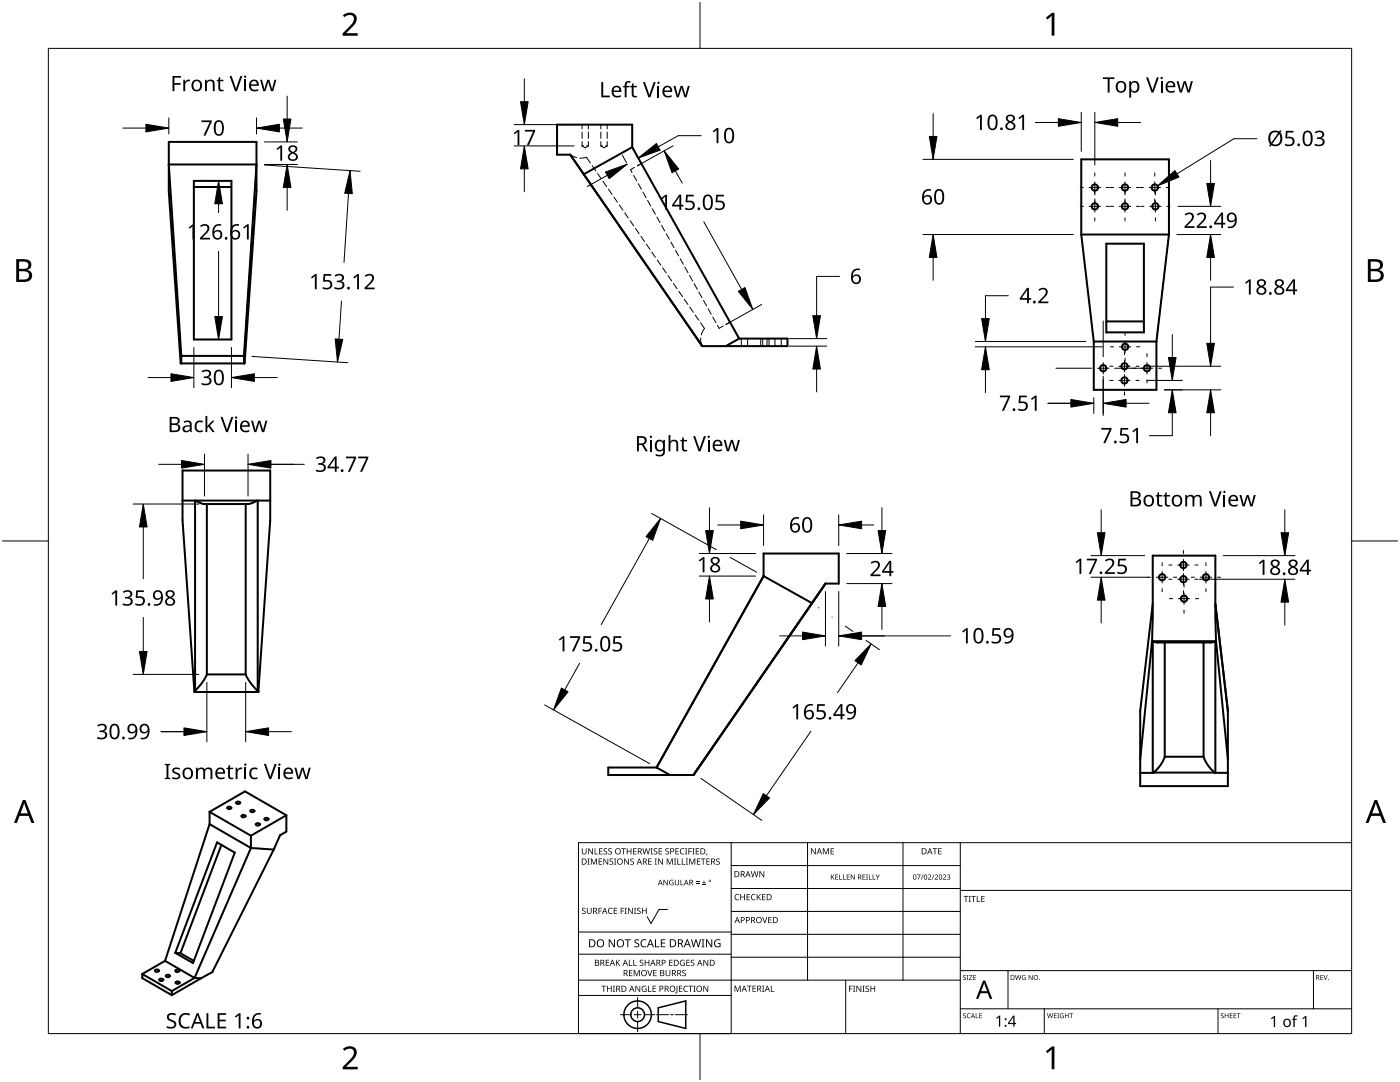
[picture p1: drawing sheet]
<svg xmlns="http://www.w3.org/2000/svg" width="279mm" height="216mm" viewBox="0 0 279 216" stroke-linecap="round" stroke-linejoin="round" font-family="sans-serif">
<g fill="none" stroke="#000" stroke-width=".4">
<path d="M33.7 28.3h17.5v9.9l-2.4 34.3h-12.7l-2.4-34.3zM38.7 37.3h7.5M38.7 36.1h7.5v31.6h-7.5zM51.2 32.8h.1M51.2 32.8h-17.5l2.5 38.2M51.2 32.8l-2.5 38.2M113.8 30.9l26.3 38.2h17.1v-1.5h-9.7M126.2 29.4l-9.7 5.4-2.7-3.9M126.2 29.4v-4.5h-15v6h2.6M126.2 29.4l21.3 38.2M215.8 46.8v-15h17.5v15M215.8 46.8l2.5 21.4"/>
<path d="M215.8 46.8h17.5M220.8 48.6h7.5v17.7h-7.5zM233.3 46.8l-2.5 21.3M36.2 71h12.5M36.2 71v1.5M48.7 71v1.5M147.5 67.6l-2.7 1.5M218.3 68.2h12.5M220.8 64.1h7.5M230.8 68.1v.1M230.8 68.1v9.7h-12.5v-9.6M36.4 99.9h17.5"/>
<path d="M38.9 99.9v37.9M39.1 99.9l.8 .4 .9 .3h8.7l1-.3 .8-.4M51.4 99.9v38M41.3 100.6v34M49 100.6v34M152.4 114.9l9.6 5.4 2.7-3.9M152.4 114.9l-21.4 38.2M152.4 115v-4.6h15v6h-2.7M164.8 116.4l-26.3 38M38.8 137.8v.3h12.8v-.2M38.8 137.8l-2.4-34v-9.9h17.5v9.9l-2.3 34.1M38.8 137.8h.1"/>
<path d="M41.3 134.6h7.7M41.3 134.6a10.6 10.6 0 0 1-2.4 3.2M49 134.6a10.6 10.6 0 0 0 2.4 3.3M51.4 137.9h.1M51.4 137.9h.2M229.9 128h.2M229.9 128l-2.3 23.5M229.9 127.9v.1M229.9 127.9h12.8M229.9 127.9l.2-17h12.5l.1 17M230.1 120.5l-2.5 21.4v15h17.5v-15M230.1 128v26.2"/>
<path d="M230.1 128h.1M230.1 128l1 .2h10.5l1-.2M232.4 128.2v22.8M240.2 128.2v22.8M242.6 120.5l2.5 21.4M242.6 128v26.2M242.6 128h.1M242.7 127.9v.1M242.7 128l2.4 23.5M131 153.1l2.7 1.5M131 153.1h.1M131 153.1h-9.6v1.5h17.1l.1-.2"/>
<path d="M227.6 154.2h2.5M230.1 154.2h.1M230.2 154.2h12.2M230.2 154.2h-.1M232.4 151h7.8M232.4 151a7.2 7.2 0 0 1-2.2 3.2M240.2 151a7.2 7.2 0 0 0 2.2 3.2M242.4 154.2h.2M242.6 154.2h2.5M245.1 141.9h.1M41.8 162l8.3 4.8M41.8 162v2.4"/>
<path d="M41.8 162l7.1-4.1 8.2 4.8M41.8 164.4l-8.9 27.3M41.8 164.4l8.3 4.8M43.3 168.1l3.6 2-8.4 22.1-3.5-2.1zM44.2 168.6l-8.2 21.6M45.4 161.1l.3-.1 .4 .1a.36 .36 0 0 1-.4 .3 .36 .36 0 0 1-.3-.3zM47.2 160.1l.3-.2 .4 .2a.36 .36 0 0 1-.4 .3 .36 .36 0 0 1-.3-.3zM48.2 162.7l.4-.1 .3 .1a.36 .36 0 0 1-.3 .4 .36 .36 0 0 1-.4-.4zM50 161.7l.4-.1 .3 .1a.36 .36 0 0 1-.3 .4 .36 .36 0 0 1-.4-.4zM50.1 169.2h.1M50.1 166.8v2.4M50.1 169.2l4.5 .3"/>
<path d="M50.1 169.2l-11.3 25.9M51.1 164.4l.4-.1 .3 .1a.36 .36 0 0 1-.3 .3 .36 .36 0 0 1-.4-.3zM52.8 163.3l.4-.1 .3 .1a.36 .36 0 0 1-.3 .4 .36 .36 0 0 1-.4-.4zM54.6 169.5l-12.2 24.5-2.3 1.2M57.1 162.7v3.2l-1.2 .8-1.3 2.8M57.1 162.7l-7 4.1M28.4 194.4v.8l5.9 3.4M28.4 194.4l5.9 3.4M31 193.6l.3-.2 .4 .2a.36 .36 0 0 1-.4 .3 .36 .36 0 0 1-.3-.3zM31.8 195.4l.4-.1 .3 .1a.36 .36 0 0 1-.3 .4 .36 .36 0 0 1-.4-.4zM32.9 191.7l-4.5 2.7M32.9 191.7l5.9 3.4"/>
<path d="M33.1 194.6l.4-.1 .4 .1a.36 .36 0 0 1-.4 .4 .36 .36 0 0 1-.4-.4zM34.3 197.8v.8M35 190.1l1 .1M35 193.6l.4-.1 .4 .1a.36 .36 0 0 1-.4 .4 .36 .36 0 0 1-.4-.4zM35.1 195.9l.3-.1 .4 .1a.36 .36 0 0 1-.4 .4 .36 .36 0 0 1-.3-.4zM36 190.2l2.7 1.5M38.8 195.1h.1M38.8 195.1l1.3 .1M38.8 195.1l-4.5 2.7M40.1 195.2l-5.8 3.4"/>
<circle cx="218.5" cy="37.4" r=".63"/>
<circle cx="224.5" cy="37.4" r=".63"/>
<circle cx="230.5" cy="37.4" r=".63"/>
<circle cx="218.5" cy="41.2" r=".63"/>
<circle cx="224.5" cy="41.2" r=".63"/>
<circle cx="230.6" cy="41.2" r=".63"/>
<circle cx="220.2" cy="73.5" r=".63"/>
<circle cx="224.4" cy="75.9" r=".63"/>
<circle cx="224.4" cy="73.1" r=".63"/>
<circle cx="224.5" cy="69.2" r=".63"/>
<circle cx="228.9" cy="73.5" r=".63"/>
<circle cx="231.9" cy="115.2" r=".63"/>
<circle cx="236.2" cy="112.7" r=".63"/>
<circle cx="236.2" cy="115.6" r=".63"/>
<circle cx="236.3" cy="119.5" r=".63"/>
<circle cx="240.7" cy="115.2" r=".63"/>
</g>
<path d="M51.2 32.8l-2.5 38.2M233.3 46.8l-2.5 21.4M51.4 99.9v38M230.1 128v26.2M50.1 169.2l-11.3 25.9" fill="none" stroke="#000" stroke-width=".2"/>
<g fill="none" stroke="#000" stroke-width=".2">
<path d="M114.6 32.1l.8 1M115.1 31.4l-1.3-.5 .5 .7M115.7 31.5l1.3-.1 .8 1.1M115.7 33.7l.8 1M115.7 33.6l.8 1.1M116.2 29.1l.6 .4 .6-.4M116.2 24.9v.8M116.2 26.4v1.2M116.2 28.3v.8M116.2 29.1h.3M116.8 35.2l.7 1.1M117.1 29.1h.3"/>
<path d="M117.4 24.9v.8M117.4 26.4v1.2M117.4 28.3v.8M117.9 36.8l.7 1M118.2 33l.7 1.1M119 38.3l.7 1.1M119.3 34.6l.7 1.1M119.9 29.1l.6 .4 .7-.4M119.9 24.9v.8M119.9 26.4v1.2M119.9 28.3v.8M119.9 29.1h.3"/>
<path d="M120.1 39.9l.7 1.1M120.3 36.2l.8 1M120.9 29.1h.3M121.2 24.9v.8M121.2 26.4v1.2M121.2 28.3v.8M121.4 37.8l.7 1M122.5 39.3l.7 1.1M126.2 29.4l.3 .5M126.2 29.4h.1M126.5 35l.6 1.1M126.6 33.4l-.8 .5 .3 .5"/>
<path d="M126.8 30.5l.6 1.1M127.4 36.7l.6 1.1M127.7 32.1l.6 1.2M128 32.6l-.8 .5M128.3 38.3l.6 1.1M128.6 33.8l.7 1.1M129.2 40l.7 1.1M129.6 35.5l.6 1.1M130.5 37.1l.6 1.1M131.4 38.8l.6 1.1M121.1 41.5l.8 1M122.2 43.1l.7 1"/>
<path d="M123.3 44.6l.7 1.1M123.6 40.9l.7 1M124.4 46.2l.7 1.1M124.7 42.5l.7 1M125.5 47.8l.7 1M125.8 44l.7 1.1M126.5 49.3l.8 1.1M126.8 45.6l.8 1M127.6 50.9l.7 1.1M127.9 47.2l.7 1M128.7 52.5l.7 1M129 48.7l.7 1.1"/>
<path d="M129.8 54l.7 1.1M130.1 50.3l.7 1M130.2 41.6l.6 1.2M130.9 55.6l.7 1.1M131.1 43.3l.6 1.1M131.2 51.9l.7 1M132 57.2l.7 1M132 45l.6 1.1M132.2 53.4l.8 1.1M132.4 40.4l.6 1.2M133 46.6l.6 1.1M133 58.7l.8 1.1"/>
<path d="M133.3 42.1l.6 1.1M133.3 55l.7 1M133.9 48.3l.6 1.1M134.2 43.8l.6 1.1M134.4 56.6l.7 1M134.8 50l.6 1.1M135.1 45.4l.7 1.1M135.5 58.1l.7 1.1M135.7 51.6l.7 1.1M136.1 47.1l.6 1.1M136.6 59.7l.7 1.1M136.7 53.3l.6 1.1"/>
<path d="M137 48.7l.6 1.2M137.6 55l.6 1.1M137.9 50.4l.6 1.1M138.5 56.6l.7 1.1M138.9 52.1l.6 1.1M139.5 58.3l.6 1.1M139.8 53.7l.6 1.1M140.4 59.9l.6 1.1M140.7 55.4l.6 1.1M141.6 57l.7 1.2M142.6 58.7l.6 1.1M134.1 60.3l.7 1.1"/>
<path d="M135.2 61.9l.7 1M136.3 63.4l.7 1.1M137.4 65l.7 1.1M137.6 61.3l.8 1M138.4 66.6l.8 1M138.7 62.8l.8 1.1M139.5 68.1l.5 .8M139.8 64.4l.8 1.2-.7 1.2M139.8 67.4l.2 1.5M140 68.9h.1M141.3 61.6l.6 1.1M142.3 63.3l.6 1.1"/>
<path d="M143.2 64.9l.3 .6 .8-.4M143.5 60.4l.6 1.1M144.4 62l.6 1.1M145.4 63.7l.6 1.1M145.7 64.3l-.8 .4M146.3 65.3l.6 1.2M147.2 67l.3 .6M147.5 67.6h.1M147.9 67.6v1.5M149.2 67.6v1.5M151.8 67.6v1.5M152.2 67.6v1.5"/>
<path d="M153.1 67.6v1.5M153.5 67.6v1.5M154.7 67.6v1.5M155.9 67.6v1.5"/>
</g>
<path d="M9.7 9.7h260v196.5h-260z" fill="none" stroke="#000" stroke-width=".2"/>
<path d="M139.7 .5v9.2M.5 108h9.2M269.7 108h9.2M139.7 206.2v9.2" fill="none" stroke="#000" stroke-width=".2"/>
<g fill="#000">
<path d="M68.4 3.1a1.64 1.64 0 0 1 2.8 .4 2.52 2.52 0 0 1-1.2 2.2l-.9 .9h2.3v.5h-3v-.4l1.2-1.2a1.95 1.95 0 0 0 .9-2.2 1.23 1.23 0 0 0-1.8 .1zM208.7 3.5l1.3-.9h.4v4.5h-.5v-4l-.9 .8zM68.4 209.3a1.64 1.64 0 0 1 2.8 .4 2.52 2.52 0 0 1-1.2 2.2l-.9 1h2.3v.5h-3v-.5l1.2-1.2a1.95 1.95 0 0 0 .9-2.1 1.23 1.23 0 0 0-1.8 .1zM208.7 209.8l1.3-1h.4v4.6h-.5v-4l-.9 .7z"/>
<path d="M3.2 51.7h1.3a1.28 1.28 0 0 1 1.7 1.3 1.04 1.04 0 0 1-.8 .9 1.23 1.23 0 0 1 1 1.5 1.23 1.23 0 0 1-1.6 .9h-1.6zM3.8 54.1v1.7h.9a.86 .86 0 0 0 1.1-.9 .86 .86 0 0 0-1.1-.8zM3.8 52.2v1.4h.8a.78 .78 0 0 0 1.1-.7 .78 .78 0 0 0-1.1-.7z"/>
<path d="M273 51.7h1.3a1.28 1.28 0 0 1 1.7 1.3 1.04 1.04 0 0 1-.9 .9 1.23 1.23 0 0 1 1 1.5 1.23 1.23 0 0 1-1.5 .9h-1.6zM273.6 54.1v1.7h.9a.86 .86 0 0 0 1.1-.9 .86 .86 0 0 0-1.2-.8zM273.6 52.2v1.4h.8a.78 .78 0 0 0 1-.7 .78 .78 0 0 0-1.1-.7z"/>
<path d="M4.6 159.6h.5l1.8 4.6h-.6l-.6-1.4h-1.8l-.5 1.4h-.6zM4.8 160.2l-.7 2.1h1.4z"/>
<path d="M274.3 159.6h.5l1.8 4.6h-.6l-.5-1.4h-1.8l-.6 1.4h-.6zM274.6 160.2l-.7 2.1h1.4z"/>
</g>
<g fill="none" stroke="#000" stroke-width=".2">
<path d="M145.9 168.1v38.1h-30.5v-38.1h154.3M145.9 172.7h45.7M145.9 177.3h45.7M161.2 168.1v27.5M180.2 168.1v27.5M191.6 168.1v38.1M191.6 177.7h78.1M115.4 198.6h30.5M115.4 195.6h76.2M115.4 190.4h30.5M115.4 186h30.5M127.3 199v2.1"/>
<path d="M133.2 181.5h-1.7l-1.6 2.8-.7-1.4M145.9 181.9h45.7M145.9 186.4h45.7M145.9 191h45.7M168.8 195.6v10.6M191.6 193.7h78.1M201.2 193.7v7.6M262.1 193.7v7.6M123.8 202.5h2.1M126.6 202.5h1.3M127.3 201.8v1.4M127.3 203.8v2.1"/>
<path d="M128.6 202.5h2.1M131 202.5h2.4M133.8 202.5h.6M134.8 202.5h2.4M191.6 201.3h78.1M208.4 201.3v4.9M243.1 201.3v4.9"/>
</g>
<g fill="#000">
<path d="M116.1 169.3h.2v.8a.32 .32 0 0 0 .3 .3 .32 .32 0 0 0 .3-.3v-.8h.2v.8a.47 .47 0 0 1-.5 .4 .47 .47 0 0 1-.5-.5zM117.3 171.3h.4l-.1 .1v1l.1 .1h-.4l.1-.1v-1zM117.4 169.3h.2l.6 1v-1h.1v1.2h-.1l-.7-1v1h-.1zM117.9 171.3h.3l.3 1 .4-1h.2v1.2h-.1v-1l-.4 1h-.1l-.4-1v1h-.2zM118.7 169.3h.1v1h.6v.2h-.7zM119.5 171.3h.7v.1h-.6v.4h.5v.2h-.5v.4h.6v.1h-.7zM119.6 169.3h.6v.1h-.5v.4h.5v.1h-.5v.4h.5v.2h-.6zM120.5 169.4l.4-.1h.3l-.1 .1a.25 .25 0 0 0-.4-.1 .25 .25 0 0 0 0 .4 .4 .4 0 0 1 .5 .3 .4 .4 0 0 1-.3 .5 .4 .4 0 0 1-.5-.2h.2a.27 .27 0 0 0 .4-.1 .27 .27 0 0 0-.3-.3l-.2-.2zM120.4 171.3h.2l.6 1v-1h.2v1.2h-.2l-.6-1v1h-.2zM121.4 169.4l.5-.1h.2v.1a.25 .25 0 0 0-.4-.1 .25 .25 0 0 0 0 .4 .4 .4 0 0 1 .4 .3 .4 .4 0 0 1-.2 .5 .4 .4 0 0 1-.5-.2h.1a.27 .27 0 0 0 .5-.1 .27 .27 0 0 0-.4-.3l-.2-.2zM121.7 171.4l.4-.1 .3 .1-.1 .1a.25 .25 0 0 0-.4-.1 .25 .25 0 0 0 0 .4 .4 .4 0 0 1 .5 .3 .4 .4 0 0 1-.3 .5 .4 .4 0 0 1-.5-.3l.2 .1a.27 .27 0 0 0 .4-.2 .27 .27 0 0 0-.3-.3l-.2-.2zM122.5 171.3h.5l-.2 .1v1l.2 .1h-.5l.2-.1v-1z"/>
<path d="M124 169.3h.9v.1h-.4v1.1h-.1v-1.1h-.4zM124.6 171.3h.1l.7 1v-1h.1v1.2h-.2l-.6-1v1h-.1zM125.1 169.3h.1v.5h.7v-.5h.1v1.2h-.1v-.6h-.7v.6h-.1zM125.8 171.4l.5-.1 .2 .1v.1a.25 .25 0 0 0-.4-.1 .25 .25 0 0 0 0 .4 .4 .4 0 0 1 .4 .3 .4 .4 0 0 1-.2 .5 .4 .4 0 0 1-.5-.3l.1 .1a.27 .27 0 0 0 .5-.2 .27 .27 0 0 0-.4-.3l-.2-.2zM126.4 169.3h.6v.1h-.5v.4h.5v.1h-.5v.4h.5v.2h-.6zM128.2 169.3h.2l.2 1 .3-1h.2l.2 1 .3-1h.1l-.3 1.2h-.1l-.3-1.1-.3 1.1h-.2zM129.4 171.3h.6v.1h-.5v.4h.5v.2h-.5v.4h.5v.1h-.6zM129.8 169.3h.5l-.2 .1v1l.2 .1h-.5l.2-.1v-1zM130.7 171.3h.4l-.1 .1v1l.1 .1h-.4l.1-.1v-1zM130.5 169.4l.4-.1h.3l-.1 .1a.25 .25 0 0 0-.4-.1 .25 .25 0 0 0 0 .4 .4 .4 0 0 1 .5 .3 .4 .4 0 0 1-.3 .5 .4 .4 0 0 1-.5-.2h.2a.27 .27 0 0 0 .4-.1 .27 .27 0 0 0-.3-.3l-.2-.2zM131.4 169.3h.7v.1h-.5v.4h.5v.1h-.5v.4h.5v.2h-.7zM131.3 171.3h.2l.7 1-.1-1h.2v1.2h-.2l-.6-1v1h-.2z"/>
<path d="M132.4 175.6h.2l.6 .9v-.9h.1v1h-.2l-.6-.9v.9h-.1zM132.8 169.4l.4-.1h.3l-.1 .1a.25 .25 0 0 0-.3-.1 .25 .25 0 0 0 0 .4 .4 .4 0 0 1 .4 .3 .4 .4 0 0 1-.3 .5 .4 .4 0 0 1-.4-.2h.1a.27 .27 0 0 0 .5-.1 .27 .27 0 0 0-.4-.3l-.2-.2zM133.1 171.3h.2l.4 1 .4-1h.2v1.2h-.2v-1l-.4 1h-.1l-.4-1v1h-.1zM133.7 175.7l.5-.2 .2 .1v.1a.45 .45 0 0 0-.7 .4 .45 .45 0 0 0 .6 .4v-.3h-.2v-.1h.3v.5a.6 .6 0 0 1-.8-.1 .6 .6 0 0 1 .1-.8zM134.5 171.3h.4l-.1 .1v1l.1 .1h-.4l.2-.1v-1zM135.2 171.3h.1v1.1h.6v.1h-.7zM134.8 169.3h.7v.1h-.6v.4h.5v.1h-.5v.4h.6v.2h-.7zM134.7 175.6h.1v.7a.28 .28 0 0 0 .3 .2 .28 .28 0 0 0 .3-.2v-.7h.1v.7a.42 .42 0 0 1-.4 .4 .42 .42 0 0 1-.4-.4zM135.8 175.6h.1v.9h.5v.1h-.6zM136.1 171.3h.1v1.1h.6v.1h-.7zM135.8 169.4l.5-.2 .3 .1-.1 .1a.49 .49 0 0 0-.7 .5 .49 .49 0 0 0 .8 .4 .52 .52 0 0 1-.7 .1 .52 .52 0 0 1-.2-.6zM136.7 169.3h.5l-.2 .1v1l.2 .1h-.5l.2-.1v-1z"/>
<path d="M136.9 171.3h.4l-.1 .1v1l.1 .1h-.4l.1-.1v-1zM137.4 169.3h.7v.1h-.6v.4h.5v.2h-.5v.5h-.1zM137.5 171.3h.3l.3 1 .4-1h.3v1.2h-.2v-1l-.4 1h-.1l-.4-1v1h-.2zM138.2 169.3h.4l-.1 .1v1l.1 .1h-.4l.1-.1v-1zM138.9 176.2h.7v.1h-.7zM138.9 175.9h.7v.1h-.7zM138.9 169.3h.6v.1h-.5v.4h.5v.1h-.5v.4h.5v.2h-.6zM139.1 171.3h.7v.1h-.6v.4h.5v.2h-.5v.4h.6v.1h-.7zM140.1 176.5h.8v.1h-.8zM139.9 171.3h.9v.1h-.4v1.1h-.1v-1.1h-.4zM140.4 175.7h.2v.3h.3v.2h-.3v.3h-.2v-.3h-.3v-.2h.3zM141 170.3h.2l-.3 .4z"/>
<path d="M141 171.3h.7v.1h-.6v.4h.5v.2h-.5v.4h.6v.1h-.7zM143 171.4l.4-.1 .2 .1v.1a.25 .25 0 0 0-.4-.1 .25 .25 0 0 0 0 .4 .4 .4 0 0 1 .5 .3 .4 .4 0 0 1-.3 .5 .4 .4 0 0 1-.5-.3l.2 .1a.27 .27 0 0 0 .4-.2 .27 .27 0 0 0-.3-.3l-.3-.2zM146.8 178.6l.4-.2 .3 .1v.1a.49 .49 0 0 0-.7 .4 .49 .49 0 0 0 .7 .5 .52 .52 0 0 1-.7 0 .52 .52 0 0 1-.2-.6zM147.7 178.4h.2v.5h.6v-.5h.2v1.2h-.2v-.5h-.6v.5h-.2zM149 178.4h.7v.1h-.5v.4h.4v.2h-.4v.4h.5v.1h-.7zM150 178.6l.5-.2 .3 .1-.1 .1a.49 .49 0 0 0-.7 .4 .49 .49 0 0 0 .8 .5 .52 .52 0 0 1-.7 0 .52 .52 0 0 1-.2-.6zM149.8 173.8h.2l.2 1.1 .3-1.1h.2l.3 1.1 .2-1.1h.2l-.3 1.2h-.2l-.3-1-.3 1h-.1zM151 178.4h.2v.6l.5-.6h.2l-.5 .5 .5 .7h-.2l-.4-.6-.1 .6h-.2zM151.6 173.8h.1l.7 1v-1h.1v1.2h-.2l-.6-1v1h-.1zM152.1 178.4h.7v.1h-.6v.4h.5v.2h-.5v.4h.6v.1h-.7zM161.8 169.3h.2l.7 1v-1h.1v1.2h-.2l-.6-1v1h-.2zM164.2 169.3h.2l.4 .9 .4-.9h.2v1.2h-.1v-1.1l-.4 1.1h-.1l-.4-1.1v1.1h-.2z"/>
<path d="M165.8 169.3h.6v.1h-.5v.4h.5v.1h-.5v.4h.5v.2h-.6zM165.8 174.5h.1v.5l.6-.5-.4 .4 .5 .6h-.2l-.4-.5-.1 .5h-.1zM166.7 174.5h.6v.1h-.5v.3h.4v.1h-.4v.4h.5v.1h-.6zM167.5 174.5h.1v.9h.5v.1h-.6zM168.2 174.5h.2v.9h.4v.1h-.6zM169 174.5h.6v.1h-.5v.3h.4v.1h-.4v.4h.5v.1h-.6zM169.8 174.5h.1l.6 .8v-.8h.1v1h-.2l-.5-.8v.8h-.1zM172.1 174.5h.6v.1h-.4v.3h.4v.1h-.4v.4h.4v.1h-.6zM172.8 174.5h.4l-.1 .1v.8l.1 .1h-.4l.2-.1v-.8zM173.4 174.5h.1v.9h.5v.1h-.6zM174.2 174.5h.1v.9h.4v.1h-.5zM174.8 174.5h.1l.3 .5 .2-.5h.2l-.4 .6v.4h-.1v-.4z"/>
<path d="M183 174.5h.7l-.4 1h-.2l.5-.9h-.6zM184.2 174.5h.1l-.4 1h-.1zM185.2 174.6a.37 .37 0 0 1 .6 0 .37 .37 0 0 1-.2 .6l-.3 .2h.6v.1h-.7l.3-.4a.27 .27 0 0 0 .2-.3 .27 .27 0 0 0-.3-.2zM186.3 174.5h.2l-.4 1h-.1zM186.1 169.3h.9v.1h-.3v1.1h-.2v-1.1h-.4zM186.5 174.6a.37 .37 0 0 1 .6 0 .37 .37 0 0 1-.2 .6l-.2 .2h.5v.1h-.7l.3-.4a.27 .27 0 0 0 .3-.3 .27 .27 0 0 0-.4-.2zM187.2 169.3h.7v.1h-.5v.4h.5v.1h-.5v.4h.5v.2h-.7zM188.2 174.6a.37 .37 0 0 1 .6 0 .37 .37 0 0 1-.3 .6l-.2 .2h.5v.1h-.6l.2-.4a.27 .27 0 0 0 .3-.3 .27 .27 0 0 0-.4-.2zM189 174.6a.32 .32 0 0 1 .5-.1 .32 .32 0 0 1 0 .5h-.1a.32 .32 0 0 1 .2 .4 .32 .32 0 0 1-.5 .1l-.1-.1a.26 .26 0 0 0 .4 .1 .26 .26 0 0 0 0-.4l-.3-.2a.23 .23 0 0 0 .4 0 .23 .23 0 0 0-.1-.4 .23 .23 0 0 0-.3 .2zM192.3 178.8h.9v.1h-.3v1.1h-.2v-1.1h-.4zM193.3 178.8h.5l-.2 .1v1l.2 .1h-.5l.2-.1v-1zM193.8 178.8h1v.1h-.4v1.1h-.2v-1.1h-.4z"/>
<path d="M194.9 178.8h.2v1.1h.5v.1h-.7zM195.8 178.8h.7v.1h-.5v.4h.5v.1h-.5v.5h.5v.1h-.7zM116.2 181.3l.4-.2 .3 .1-.1 .1a.25 .25 0 0 0-.4-.1 .25 .25 0 0 0 0 .4 .4 .4 0 0 1 .5 .3 .4 .4 0 0 1-.3 .5 .4 .4 0 0 1-.5-.2h.2a.27 .27 0 0 0 .4-.1 .27 .27 0 0 0-.3-.3l-.2-.2zM117.1 181.1h.2v.8a.32 .32 0 0 0 .3 .3 .32 .32 0 0 0 .3-.3v-.8h.2v.8a.47 .47 0 0 1-.5 .5 .47 .47 0 0 1-.5-.5zM119.4 181.1h.7v.2h-.5v.4h.5v.1h-.5v.6h-.2zM120 196.7h1v.1h-.4v1.1h-.2v-1.1h-.4zM120.9 191.5h.7v.1h-.6v.4h.5v.2h-.5v.4h.6v.1h-.7zM121.5 181.3l.4-.2 .4 .1-.1 .1a.49 .49 0 0 0-.7 .5 .49 .49 0 0 0 .7 .4 .52 .52 0 0 1-.6 .1 .52 .52 0 0 1-.3-.6zM121.1 196.7h.2v.5h.6v-.5h.2v1.2h-.2v-.6h-.6v.6h-.2zM121.5 187.4h.2l.9 1.3v-1.3h.1v1.6h-.2l-.8-1.3v1.3h-.2zM122.3 196.7h.4l-.1 .1v1l.1 .1h-.4l.2-.1v-1zM122.5 181.1h.7v.2h-.6v.4h.5v.1h-.5v.4h.6v.2h-.7z"/>
<path d="M122.9 191.5h.2v.6l.5-.6h.2l-.5 .5 .5 .7h-.2l-.4-.6-.1 .6h-.2zM123.9 181.1h.6v.2h-.5v.4h.5v.1h-.5v.6h-.1zM124.7 181.1h.4l-.2 .2v.9l.2 .2h-.4l.1-.2v-.9zM124.7 187.4h1.2v.2h-.5v1.4h-.2v-1.4h-.5zM125.5 191.5h.2v1.1h.5v.1h-.7zM125.5 193.6h.7v.1h-.5v.4h.5v.1h-.5v.4h.5v.2h-.7zM125.3 181.1h.2l.7 1.1-.1-1.1h.2v1.3h-.2l-.6-1v1h-.2zM126.4 191.5h.1v1.1h.6v.1h-.7zM126.5 181.1h.5l-.2 .2v.9l.2 .2h-.5l.2-.2v-.9zM126.5 193.6h.2l.4 1 .4-1h.2v1.2h-.2v-1.1l-.4 1.1h-.1l-.4-1.1v1.1h-.1zM126.7 187.6l.3-.2 .6 .1-.2 .1a.33 .33 0 0 0-.6 .2 .33 .33 0 0 0 .4 .4 .47 .47 0 0 1 .4 .6 .47 .47 0 0 1-.7 .2h-.3v-.2h.2a.35 .35 0 0 0 .6-.2 .35 .35 0 0 0-.5-.4l-.3-.2zM126.8 196.7h.2l.6 1v-1h.2v1.2h-.2l-.7-1 .1 1h-.2z"/>
<path d="M127.2 181.3l.4-.2 .3 .1-.1 .1a.25 .25 0 0 0-.4-.1 .25 .25 0 0 0 0 .4 .4 .4 0 0 1 .5 .3 .4 .4 0 0 1-.3 .5 .4 .4 0 0 1-.5-.2h.2a.27 .27 0 0 0 .4-.1 .27 .27 0 0 0-.3-.3l-.2-.2zM127.7 191.6l.4-.1 .3 .1-.1 .1a.25 .25 0 0 0-.3-.1 .25 .25 0 0 0 0 .4 .4 .4 0 0 1 .4 .3 .4 .4 0 0 1-.3 .5 .4 .4 0 0 1-.4-.3l.1 .1a.27 .27 0 0 0 .5-.2 .27 .27 0 0 0-.4-.3l-.2-.2zM128 187.6l.6-.2 .4 .1-.1 .2a.63 .63 0 0 0-.9 .5 .63 .63 0 0 0 1 .6v.2a.83 .83 0 0 1-1.1-.3 .83 .83 0 0 1 .1-1.1zM128.2 196.8l.6-.1 .2 .1v.1a.5 .5 0 0 0-.8 .4 .5 .5 0 0 0 .7 .5v-.4h-.3v-.1h.4v.6a.66 .66 0 0 1-.8-.2 .66 .66 0 0 1 0-.9zM128.1 181.1h.2v.6h.6v-.6h.2v1.3h-.2v-.6h-.6v.6h-.2zM129.2 193.6h.1l.4 1 .3-1h.2l-.4 1.2h-.2zM129.3 196.7h.2v1.1h.5v.1h-.7zM128.7 191.5h.1v.5h.6v-.5h.2v1.2h-.2v-.5h-.6v.5h-.1zM130.7 187.4h.2v1.4h.7v.2h-.9zM130.2 196.7h.7v.1h-.5v.4h.5v.1h-.5v.5h.5v.1h-.7zM130.4 193.6h.6v.1h-.5v.4h.5v.1h-.5v.4h.5v.2h-.6zM131.9 187.4h.9v.2h-.7v.5h.6v.2h-.6v.5h.7v.2h-.9z"/>
<path d="M132.8 193.6h.2v.7a.32 .32 0 0 0 .3 .4 .32 .32 0 0 0 .3-.4v-.7h.2v.7a.47 .47 0 0 1-.5 .5 .47 .47 0 0 1-.5-.5zM133.5 191.5h.7v.1h-.5v.4h.5v.2h-.5v.4h.5v.1h-.7zM135 196.7h.2v1.3l-.1 .2h-.3l-.1-.1 .3-.2zM135.5 196.7h.7v.1h-.5v.4h.4v.1h-.4v.5h.5v.1h-.7zM135.8 191.7l.5-.2 .4 .1-.1 .1a.5 .5 0 0 0-.8 .4 .5 .5 0 0 0 .7 .5v-.4h-.2v-.1h.4v.6a.66 .66 0 0 1-.9-.1 .66 .66 0 0 1 0-.9zM136.2 193.7l.4-.2 .3 .1-.1 .1a.25 .25 0 0 0-.4-.1 .25 .25 0 0 0 0 .4 .4 .4 0 0 1 .5 .3 .4 .4 0 0 1-.3 .5 .4 .4 0 0 1-.5-.2h.2a.27 .27 0 0 0 .5-.1 .27 .27 0 0 0-.4-.3l-.2-.2zM136.5 196.8l.5-.1 .3 .1-.1 .1a.49 .49 0 0 0-.7 .4 .49 .49 0 0 0 .8 .4 .52 .52 0 0 1-.7 .1 .52 .52 0 0 1-.2-.6zM137 191.5h.6v.1h-.5v.4h.5v.2h-.5v.4h.5v.1h-.6zM137.4 196.7h.9v.1h-.4v1.1h-.1v-1.1h-.4zM137.9 191.6l.4-.1 .3 .1-.1 .1a.25 .25 0 0 0-.4-.1 .25 .25 0 0 0 0 .4 .4 .4 0 0 1 .5 .3 .4 .4 0 0 1-.3 .5 .4 .4 0 0 1-.5-.3l.2 .1a.27 .27 0 0 0 .4-.2 .27 .27 0 0 0-.3-.3l-.2-.2zM138.4 196.7h.4l-.1 .1v1l.1 .1h-.4l.1-.1v-1zM137.9 187.4h.2l.3 1.4 .4-1.4h.2l.4 1.4 .3-1.4h.2l-.4 1.6h-.2l-.4-1.3-.4 1.3h-.2z"/>
<path d="M140 187.4h.6l-.2 .2v1.3l.2 .1h-.6l.2-.1v-1.3zM140.4 196.7h.1l.7 1v-1h.1v1.2h-.1l-.7-1v1h-.1zM140.4 191.5h.2l.6 1v-1h.1v1.2h-.1l-.7-1v1h-.1zM140.9 187.4h.2l.9 1.3v-1.3h.1v1.6h-.2l-.8-1.3v1.3h-.2zM142.7 187.6l.7-.2 .4 .1-.1 .2a.65 .65 0 0 0-1 .5 .65 .65 0 0 0 .9 .6v-.4h-.3v-.2h.5v.7a.86 .86 0 0 1-1.1-.1 .86 .86 0 0 1 0-1.2zM146.6 196.7h.2l.4 1 .4-1h.2v1.2h-.1v-1.1l-.4 1.1h-.2l-.4-1.1v1.1h-.1zM149.1 196.7h.9v.1h-.4v1.1h-.1v-1.1h-.4zM150.2 196.7h.7v.1h-.6v.4h.5v.1h-.5v.5h.6v.1h-.7zM152.1 183h.2l.3 1 .4-1h.1l-.4 1.2h-.1zM152.1 196.7h.4l-.1 .1v1l.1 .1h-.4l.1-.1v-1zM153.8 196.7h.2v1.1h.5v.1h-.7zM153.3 183h.7v.1h-.5v.4h.5v.1h-.5v.5h.5v.1h-.7z"/>
<path d="M169.5 196.7h.6v.1h-.5v.5h.5v.1h-.5v.5h-.1zM170.2 196.7h.5l-.2 .1v1l.2 .1h-.5l.2-.1v-1zM170.9 196.7h.2l.6 1v-1h.2v1.2h-.2l-.6-1v1h-.2zM172.1 196.7h.5l-.2 .1v1l.2 .1h-.5l.2-.1v-1zM172.8 196.8l.4-.1h.2v.2a.25 .25 0 0 0-.4-.1 .25 .25 0 0 0 0 .4 .4 .4 0 0 1 .5 .3 .4 .4 0 0 1-.3 .4 .4 .4 0 0 1-.5-.2l.2 .1a.27 .27 0 0 0 .4-.2 .27 .27 0 0 0-.3-.3l-.3-.2zM173.7 196.7h.2v.5h.6v-.5h.2v1.2h-.2v-.6h-.6v.6h-.2zM192.2 194.7l.4-.1h.2l-.1 .1a.24 .24 0 0 0-.3 0 .24 .24 0 0 0-.1 .3 .24 .24 0 0 0 .4 .1 .31 .31 0 0 1 0 .4 .31 .31 0 0 1-.5-.1 .24 .24 0 0 0 .3 .1 .24 .24 0 0 0 .1-.3l-.4-.3zM192.9 194.6h.4l-.1 .1v.7l.1 .1h-.4l.1-.1v-.7zM193.4 194.6h.6l-.5 .8h.6v.1h-.7l.5-.8h-.5zM194.2 194.6h.6v.1h-.4v.3h.4v.1h-.4v.3h.4v.1h-.6zM202.6 194.6h.1l.2 .8 .2-.8h.2l.2 .8 .2-.8h.1l-.2 .9h-.2l-.2-.8-.2 .8h-.2zM204 194.7l.4-.1h.3l-.1 .1a.4 .4 0 0 0-.6 .4 .4 .4 0 0 0 .6 .3v-.3l-.2-.1h.3v.5a.53 .53 0 0 1-.7-.1 .53 .53 0 0 1 0-.7z"/>
<path d="M205.3 194.6h.1l.6 .8v-.8h.1v.9h-.2l-.5-.8v.8h-.1zM263.5 194.6h.6v.1h-.5v.3h.4v.1h-.4v.3h.5v.1h-.6zM264.1 194.6h.2l.2 .8 .3-.8h.2l-.4 .9h-.1zM192.2 202.3l.4-.1h.2l-.1 .1a.24 .24 0 0 0-.3 0 .24 .24 0 0 0-.1 .3 .24 .24 0 0 0 .4 .1 .31 .31 0 0 1 0 .5 .31 .31 0 0 1-.5-.2 .24 .24 0 0 0 .3 .1 .24 .24 0 0 0 .1-.3l-.4-.2zM193.1 202.3l.3-.1h.3l-.1 .1a.39 .39 0 0 0-.5 .4 .39 .39 0 0 0 .5 .3 .46 .46 0 0 1-.6 0 .46 .46 0 0 1 .1-.7zM194.7 202.2h.1v.8h.5v.2h-.6zM195.4 202.2h.6v.1h-.4v.3h.4v.1h-.4v.4h.4v.1h-.6zM198.8 203.1l.6-.4h.2v2.1h-.2v-1.9l-.5 .4zM209 202.2h.1l.2 .8 .2-.8h.1l.3 .8 .2-.8h.1l-.3 1h-.1l-.2-.9-.3 .9h-.1zM210.3 202.2h.6v.1h-.4v.3h.3v.1h-.3v.4h.4v.1h-.6zM211 202.2h.4l-.2 .1v.8l.2 .1h-.4l.1-.1v-.8zM211.6 202.3l.7-.1-.1 .1a.4 .4 0 0 0-.6 .4 .4 .4 0 0 0 .6 .3v-.2l-.2-.2h.3v.5a.53 .53 0 0 1-.7-.1 .53 .53 0 0 1 0-.7z"/>
<path d="M212.5 202.2h.2v.4h.5v-.4h.1v1h-.1v-.5h-.5v.5h-.2zM213.4 202.2h.8v.1h-.3v.9h-.2v-.9h-.3zM243.7 202.3l.3-.1h.2v.1a.24 .24 0 0 0-.3 0 .24 .24 0 0 0-.1 .3 .24 .24 0 0 0 .3 .1 .31 .31 0 0 1 0 .5 .31 .31 0 0 1-.5-.2 .24 .24 0 0 0 .4 .1 .24 .24 0 0 0 0-.3l-.3-.2zM244.4 202.2h.2v.4h.5v-.4h.1v1h-.1v-.5h-.5v.5h-.2zM245.4 202.2h.6v.1h-.4v.3h.4v.1h-.4v.4h.4v.1h-.6zM246.2 202.2h.5v.1h-.4v.3h.4v.1h-.4v.4h.4v.1h-.5zM246.8 202.2h.8v.1h-.3v.9h-.2v-.9h-.3zM253.7 203.2l.6-.5h.2v2.2h-.3v-1.9l-.4 .4zM258.2 202.7l.3-.1h.5l-.1 .3-.4-.1-.1 .2v.3h.4v.2h-.4v1.4h-.3v-1.4h-.3l.3-.2zM259.9 203.2l.6-.5h.2v2.2h-.2v-1.9l-.5 .4z"/>
<path d="M116.1 171.3h.4a.61 .61 0 0 1 .6 .6 .61 .61 0 0 1-.6 .6h-.4zM116.3 171.4v1h.1a.48 .48 0 0 0 .5-.5 .48 .48 0 0 0-.4-.5z"/>
<path d="M122.7 169.9a.61 .61 0 0 1 1.2 0 .61 .61 0 0 1-1.2 0zM122.9 169.9a.45 .45 0 0 0 .9 0 .45 .45 0 0 0-.9 0z"/>
<path d="M123.1 171.9a.61 .61 0 0 1 1.2 0 .61 .61 0 0 1-1.2 0zM123.3 171.9a.45 .45 0 0 0 .9 0 .45 .45 0 0 0-.9 0z"/>
<path d="M127.3 169.3h.3a.35 .35 0 0 1 .5 .2 .35 .35 0 0 1-.3 .4l.4 .6h-.2l-.3-.5h-.3v.5h-.1zM127.4 169.4v.4h.2a.23 .23 0 0 0 .3-.2 .23 .23 0 0 0-.3-.2z"/>
<path d="M127.5 171.3h.2l.4 1.2h-.1l-.2-.4h-.4l-.2 .4h-.1zM127.6 171.5l-.2 .5h.4z"/>
<path d="M128.3 171.3h.3a.35 .35 0 0 1 .5 .2 .35 .35 0 0 1-.3 .5l.4 .5h-.2l-.3-.5h-.2v.5h-.2zM128.5 171.4v.5h.1a.23 .23 0 0 0 .3-.2 .23 .23 0 0 0-.3-.3z"/>
<path d="M131.7 175.5h.1l.5 1.1h-.2l-.1-.3h-.4l-.2 .3h-.1zM131.8 175.7l-.2 .5h.3z"/>
<path d="M133.8 169.3h.3a.41 .41 0 0 1 .4 .5 .41 .41 0 0 1-.6 .2v.5h-.1zM133.9 169.4v.5a.29 .29 0 0 0 .5-.3 .29 .29 0 0 0-.5-.2z"/>
<path d="M136.9 175.5h.1l.4 1.1h-.1l-.1-.3h-.5l-.1 .3h-.1zM137 175.7l-.2 .5h.3z"/>
<path d="M137.6 175.6h.3a.31 .31 0 0 1 .4 .2 .31 .31 0 0 1-.2 .4l.3 .4h-.2l-.3-.4h-.2v.4h-.1zM137.7 175.7v.4h.2a.21 .21 0 0 0 .2-.2 .21 .21 0 0 0-.2-.2z"/>
<path d="M139.8 169.3h.4a.61 .61 0 0 1 .6 .6 .61 .61 0 0 1-.7 .6h-.3zM140 169.4v.9h.1a.48 .48 0 0 0 .5-.4 .48 .48 0 0 0-.4-.5z"/>
<path d="M141.4 175.8a.25 .25 0 0 1 .5 0 .25 .25 0 0 1-.5 0zM141.5 175.8a.15 .15 0 0 0 .3 0 .15 .15 0 0 0-.3 0z"/>
<path d="M141.9 171.3h.4a.35 .35 0 0 1 .4 .2 .35 .35 0 0 1-.2 .5l.3 .5h-.2l-.3-.5h-.2v.5h-.2zM142.1 171.4v.5h.2a.23 .23 0 0 0 .2-.2 .23 .23 0 0 0-.3-.3z"/>
<path d="M146.6 173.8h.4a.61 .61 0 0 1 .6 .6 .61 .61 0 0 1-.7 .6h-.3zM146.7 174v.9h.2a.48 .48 0 0 0 .5-.5 .48 .48 0 0 0-.5-.4z"/>
<path d="M147.8 173.8h.4a.35 .35 0 0 1 .4 .3 .35 .35 0 0 1-.2 .4l.3 .5h-.2l-.3-.5h-.2v.5h-.2zM148 174v.4h.2a.23 .23 0 0 0 .3-.2 .23 .23 0 0 0-.3-.2z"/>
<path d="M149.2 173.8h.1l.5 1.2h-.1l-.2-.3h-.5l-.1 .3h-.2zM149.3 174l-.2 .5h.4z"/>
<path d="M153 178.4h.4a.61 .61 0 0 1 .6 .6 .61 .61 0 0 1-.6 .6h-.4zM153.2 178.5v1h.1a.48 .48 0 0 0 .5-.5 .48 .48 0 0 0-.4-.5z"/>
<path d="M163.4 169.2h.2l.5 1.3h-.2l-.2-.4h-.4l-.2 .4h-.1zM163.5 169.4l-.2 .6h.4z"/>
<path d="M171.2 174.5h.3a.29 .29 0 0 1 .4 .2 .29 .29 0 0 1-.2 .4l.3 .4h-.2l-.2-.4h-.2v.4h-.2zM171.4 174.6v.4h.1a.2 .2 0 0 0 .3-.2 .2 .2 0 0 0-.3-.2z"/>
<path d="M182.3 174.6h.4l.2 .5a.38 .38 0 0 1-.5 .4 .38 .38 0 0 1-.2-.6zM182.4 174.6v.1a.39 .39 0 0 0-.1 .4 .39 .39 0 0 0 .4 .3 .4 .4 0 0 0 .1-.5 .4 .4 0 0 0-.4-.3z"/>
<path d="M184 169.3h.3a.61 .61 0 0 1 .6 .6 .61 .61 0 0 1-.6 .6h-.3zM184.1 169.4v.9h.2a.48 .48 0 0 0 .5-.4 .48 .48 0 0 0-.5-.5z"/>
<path d="M184.5 174.6h.4l.1 .5a.38 .38 0 0 1-.4 .4 .38 .38 0 0 1-.2-.6zM184.6 174.6l-.1 .1a.39 .39 0 0 0 0 .4 .39 .39 0 0 0 .3 .3 .4 .4 0 0 0 .2-.5 .4 .4 0 0 0-.4-.3z"/>
<path d="M185.5 169.2h.1l.5 1.3h-.1l-.2-.4h-.5l-.1 .4h-.2zM185.6 169.4l-.2 .6h.4z"/>
<path d="M187.5 174.6h.4l.1 .5a.38 .38 0 0 1-.4 .4 .38 .38 0 0 1-.2-.6zM187.6 174.6l-.1 .1a.39 .39 0 0 0-.1 .4 .39 .39 0 0 0 .4 .3 .4 .4 0 0 0 .2-.5 .4 .4 0 0 0-.4-.3z"/>
<path d="M118.4 181.1h.3a.35 .35 0 0 1 .4 .3 .35 .35 0 0 1-.2 .4l.3 .6h-.1l-.3-.5h-.3v.5h-.1zM118.5 181.3v.4h.2a.23 .23 0 0 0 .3-.2 .23 .23 0 0 0-.3-.2z"/>
<path d="M118.7 191.5h.4a.31 .31 0 0 1 .4 .2 .31 .31 0 0 1-.2 .4 .33 .33 0 0 1 .3 .4 .33 .33 0 0 1-.4 .2h-.5zM118.9 192.2v.4h.2a.23 .23 0 0 0 .3-.2 .23 .23 0 0 0-.3-.2zM118.9 191.6v.4h.2a.21 .21 0 0 0 .3-.2 .21 .21 0 0 0-.3-.2z"/>
<path d="M117.6 187.4h.5a.79 .79 0 0 1 .7 .8 .79 .79 0 0 1-.8 .8h-.4zM117.8 187.6v1.2h.2a.62 .62 0 0 0 .6-.6 .62 .62 0 0 0-.6-.6z"/>
<path d="M119.8 191.5h.4a.35 .35 0 0 1 .4 .3 .35 .35 0 0 1-.2 .4l.3 .5h-.2l-.3-.5h-.2v.5h-.2zM120 191.6v.5h.2a.23 .23 0 0 0 .3-.2 .23 .23 0 0 0-.3-.3z"/>
<path d="M119.3 187.6a.77 .77 0 0 1 1.1 .1 .77 .77 0 0 1-.2 1.1 .77 .77 0 0 1-1-.2l-.1-.6zM119.5 187.7a.63 .63 0 0 0-.2 .8 .63 .63 0 0 0 .8 .3 .63 .63 0 0 0 .2-.9 .63 .63 0 0 0-.8-.2z"/>
<path d="M120.6 181.1h.2l.4 1.3h-.1l-.2-.4h-.4l-.2 .4h-.1zM120.7 181.3l-.2 .6h.4z"/>
<path d="M122.1 191.5h.2l.5 1.2h-.2l-.1-.3h-.5l-.2 .3h-.1zM122.2 191.7l-.2 .5h.4z"/>
<path d="M123 196.7h.3a.35 .35 0 0 1 .4 .2 .35 .35 0 0 1-.2 .5l.3 .5h-.1l-.3-.5h-.3v.5h-.1zM123.1 196.8v.5h.2a.23 .23 0 0 0 .3-.3 .23 .23 0 0 0-.3-.2z"/>
<path d="M123.3 187.6a.77 .77 0 0 1 1.1 .1 .77 .77 0 0 1-.2 1.1 .77 .77 0 0 1-1.1-.2v-.6zM123.5 187.7a.63 .63 0 0 0-.2 .8 .63 .63 0 0 0 .8 .3 .63 .63 0 0 0 .2-.9 .63 .63 0 0 0-.8-.2z"/>
<path d="M124.5 193.6h.3a.35 .35 0 0 1 .4 .2 .35 .35 0 0 1-.2 .4l.3 .6h-.1l-.3-.5h-.3v.5h-.1zM124.6 193.7v.4h.2a.23 .23 0 0 0 .3-.2 .23 .23 0 0 0-.3-.2z"/>
<path d="M124 196.7h.4a.61 .61 0 0 1 .6 .6 .61 .61 0 0 1-.6 .6h-.4zM124.2 196.8v1h.2a.48 .48 0 0 0 .5-.5 .48 .48 0 0 0-.5-.5z"/>
<path d="M124.7 191.5h.2l.4 1.2h-.1l-.2-.3h-.4l-.2 .3h-.1zM124.8 191.7l-.2 .5h.4z"/>
<path d="M126 196.7h.2l.4 1.2h-.1l-.2-.4h-.4l-.2 .4h-.1zM126.1 196.8l-.2 .6h.4z"/>
<path d="M127.9 194.2a.61 .61 0 0 1 1.2 0 .61 .61 0 0 1-1.2 0zM128.1 194.2a.45 .45 0 0 0 .9 0 .45 .45 0 0 0-.9 0z"/>
<path d="M129.7 187.4h.2l.6 1.6h-.2l-.2-.5h-.6l-.2 .5h-.2zM129.8 187.6l-.3 .7h.5z"/>
<path d="M130.2 191.5h.2l.4 1.2h-.1l-.2-.3h-.4l-.2 .3h-.1zM130.3 191.7l-.2 .5h.4z"/>
<path d="M131 191.5h.3a.35 .35 0 0 1 .5 .3 .35 .35 0 0 1-.3 .4l.4 .5h-.2l-.3-.5h-.2v.5h-.2zM131.2 191.6v.5h.1a.23 .23 0 0 0 .3-.2 .23 .23 0 0 0-.3-.3z"/>
<path d="M131.8 193.6h.3a.31 .31 0 0 1 .4 .1 .31 .31 0 0 1-.2 .4 .33 .33 0 0 1 .3 .4 .33 .33 0 0 1-.4 .3h-.4zM131.9 194.2v.4h.3a.23 .23 0 0 0 .2-.2 .23 .23 0 0 0-.3-.2zM131.9 193.7v.4h.2a.21 .21 0 0 0 .3-.2 .21 .21 0 0 0-.3-.2z"/>
<path d="M131.6 196.7h.3a.41 .41 0 0 1 .5 .5 .41 .41 0 0 1-.6 .2v.5h-.2zM131.8 196.8v.5a.29 .29 0 0 0 .4-.2 .29 .29 0 0 0-.4-.3z"/>
<path d="M132.6 196.7h.4a.35 .35 0 0 1 .4 .2 .35 .35 0 0 1-.2 .5l.3 .5h-.2l-.3-.5h-.2v.5h-.2zM132.8 196.8v.5h.2a.23 .23 0 0 0 .3-.3 .23 .23 0 0 0-.3-.2z"/>
<path d="M132.1 191.5h.3a.41 .41 0 0 1 .4 .5 .41 .41 0 0 1-.6 .3v.4h-.1zM132.2 191.6v.5a.29 .29 0 0 0 .5-.2 .29 .29 0 0 0-.5-.3z"/>
<path d="M134.1 193.6h.3a.35 .35 0 0 1 .5 .2 .35 .35 0 0 1-.3 .4l.4 .6h-.2l-.3-.5h-.2v.5h-.2zM134.3 193.7v.4h.1a.23 .23 0 0 0 .3-.2 .23 .23 0 0 0-.3-.2z"/>
<path d="M133.6 197.3a.61 .61 0 0 1 1.2 0 .61 .61 0 0 1-1.2 0zM133.8 197.3a.45 .45 0 0 0 .9 0 .45 .45 0 0 0-.9 0z"/>
<path d="M133.7 187.4h.5a.79 .79 0 0 1 .7 .8 .79 .79 0 0 1-.8 .8h-.4zM133.9 187.6v1.2h.2a.62 .62 0 0 0 .6-.6 .62 .62 0 0 0-.6-.6z"/>
<path d="M135.2 193.6h.3a.35 .35 0 0 1 .4 .2 .35 .35 0 0 1-.2 .4l.3 .6h-.2l-.2-.5h-.3v.5h-.1zM135.3 193.7v.4h.2a.23 .23 0 0 0 .3-.2 .23 .23 0 0 0-.3-.2z"/>
<path d="M134.5 191.5h.4a.61 .61 0 0 1 .6 .6 .61 .61 0 0 1-.7 .6h-.3zM134.6 191.6v1h.2a.48 .48 0 0 0 .5-.5 .48 .48 0 0 0-.5-.5z"/>
<path d="M135.3 187.4h.4a.45 .45 0 0 1 .6 .3 .45 .45 0 0 1-.3 .6l.4 .7h-.2l-.4-.6h-.3v.6h-.2zM135.5 187.6v.6h.2a.3 .3 0 0 0 .4-.3 .3 .3 0 0 0-.4-.3z"/>
<path d="M137.1 187.4h.2l.6 1.6h-.2l-.2-.5h-.7l-.1 .5h-.2zM137.2 187.6l-.3 .7h.5z"/>
<path d="M139.6 191.5h.1l.5 1.2h-.2l-.1-.3h-.5l-.1 .3h-.2zM139.7 191.7l-.2 .5h.4z"/>
<path d="M138.9 197.3a.61 .61 0 0 1 1.2 0 .61 .61 0 0 1-1.2 0zM139.1 197.3a.45 .45 0 0 0 .9 0 .45 .45 0 0 0-.9 0z"/>
<path d="M141.7 191.5h.3a.61 .61 0 0 1 .6 .6 .61 .61 0 0 1-.6 .6h-.3zM141.8 191.6v1h.2a.48 .48 0 0 0 .5-.5 .48 .48 0 0 0-.5-.5z"/>
<path d="M147.1 183h.1l.5 1.2h-.2l-.1-.4h-.5l-.2 .4h-.1zM147.1 183.1l-.2 .6h.4z"/>
<path d="M147.8 183h.4a.41 .41 0 0 1 .4 .5 .41 .41 0 0 1-.6 .2v.5h-.2zM148 183.1v.5a.29 .29 0 0 0 .5-.2 .29 .29 0 0 0-.5-.3z"/>
<path d="M148.5 196.7h.1l.5 1.2h-.2l-.1-.4h-.5l-.2 .4h-.1zM148.5 196.8l-.2 .6h.4z"/>
<path d="M148.9 183h.3a.41 .41 0 0 1 .4 .5 .41 .41 0 0 1-.6 .2v.5h-.1zM149 183.1v.5a.29 .29 0 0 0 .5-.2 .29 .29 0 0 0-.5-.3z"/>
<path d="M149.9 183h.3a.35 .35 0 0 1 .5 .2 .35 .35 0 0 1-.3 .5l.4 .5h-.2l-.3-.5h-.2v.5h-.2zM150.1 183.1v.5h.1a.23 .23 0 0 0 .3-.3 .23 .23 0 0 0-.3-.2z"/>
<path d="M151.1 196.7h.4a.35 .35 0 0 1 .4 .2 .35 .35 0 0 1-.2 .5l.3 .5h-.2l-.3-.5h-.2v.5h-.2zM151.3 196.8v.5h.2a.23 .23 0 0 0 .2-.3 .23 .23 0 0 0-.2-.2z"/>
<path d="M150.8 183.6a.61 .61 0 0 1 1.2 0 .61 .61 0 0 1-1.2 0zM151.1 183.6a.45 .45 0 0 0 .9 0 .45 .45 0 0 0-.9 0z"/>
<path d="M153.1 196.7h.1l.5 1.2h-.2l-.1-.4h-.5l-.2 .4h-.1zM153.1 196.8l-.2 .6h.4z"/>
<path d="M154.3 183h.3a.61 .61 0 0 1 .6 .6 .61 .61 0 0 1-.6 .6h-.3zM154.4 183.1v1h.2a.48 .48 0 0 0 .5-.5 .48 .48 0 0 0-.5-.5z"/>
<path d="M196.2 195.7h.4l1.4 3.6h-.4l-.5-1.1h-1.4l-.5 1.1h-.4zM196.4 196.1l-.6 1.7h1.2z"/>
<path d="M201.7 194.6h.3a.49 .49 0 0 1 .5 .5 .49 .49 0 0 1-.5 .4h-.3zM201.8 194.7v.7h.4l.1-.2v-.3z"/>
<path d="M206.2 195.1a.5 .5 0 0 1 1 0 .5 .5 0 0 1-1 0zM206.4 195.1a.36 .36 0 0 0 .7 0 .36 .36 0 0 0-.7 0z"/>
<path d="M262.7 194.6h.2a.28 .28 0 0 1 .4 .1 .28 .28 0 0 1-.2 .4l.3 .4h-.2l-.2-.4h-.2v.4h-.1zM262.8 194.7v.3h.1a.19 .19 0 0 0 .3-.2 .19 .19 0 0 0-.3-.1z"/>
<path d="M194.1 202.2l.5 1-.3-.3h-.3l-.3 .3zM194.2 202.3l-.2 .4h.3z"/>
<path d="M202.2 202.7h.3v1.4h.3v.3h-.3v.4h-.3v-.4h-1v-.3zM202.2 202.9l-.8 1.2h.8z"/>
<path d="M256.3 203.5a.81 .81 0 0 1 1.2 .1 .81 .81 0 0 1-.2 1.1 .81 .81 0 0 1-1.1-.2l-.1-.6zM256.6 203.6a.6 .6 0 0 0-.2 .8 .6 .6 0 0 0 .8 .2l.1-.2a.56 .56 0 0 0 0-.7 .56 .56 0 0 0-.7-.1z"/>
<circle cx="207.5" cy="195.5" r=".09"/>
<circle cx="265.1" cy="195.5" r=".09"/>
<circle cx="200.7" cy="204.7" r=".2"/>
<circle cx="200.7" cy="203.4" r=".2"/>
</g>
<g fill="none" stroke="#000" stroke-width=".3">
<path d="M131.4 201.1l5.5-1.4v5.5l-5.5-1.4z"/>
<circle cx="127.3" cy="202.5" r="1.37"/>
<circle cx="127.3" cy="202.5" r="2.74"/>
</g>
<g fill="none" stroke="#000" stroke-width=".2">
<path d="M215.6 37.4h.6M217.3 37.4h2.3M218.5 34.5v.6M218.5 36.3v2.6M218.5 39.7v2.6M220.8 37.4h.6M221.6 37.4h.6M223.4 37.4h2.3M224.5 34.5v.6M224.5 36.3v2.6M224.5 39.7v2.6M226.8 37.4h.6"/>
<path d="M227.5 37.4h.7M229.3 37.4h2.3M230.5 34.5v.6M230.5 36.3v2.3M230.5 39.7v.6M230.6 38.3v.6M232.7 37.4h.7M215.6 41.2h.6M217.3 41.2h2.3M218.5 43.5v.6M220.8 41.2h.6M221.6 41.2h.6"/>
<path d="M223.4 41.2h2.3M224.5 43.5v.6M226.8 41.2h.6M227.7 41.2h.6M229.4 41.2h2.3M230.6 40v2.3M230.6 43.5v.6M232.9 41.2h.6M210.7 73.5h7.2M219 73.5h2.3M220.2 64v7.2M220.2 72.3v2.3"/>
<path d="M220.2 75.8v7.1M221.5 73.1h.6M221.5 75.9h.6M221.6 69.2h.7M222.5 73.5h7.6M223.3 73.1h2.3M223.3 75.9h2.3M223.4 69.2h2.3M224.4 70.2v.6M224.4 71.9v2.3M224.4 74.8v2.3M224.4 78.2v.6"/>
<path d="M224.5 66.3v.6M224.5 68.1v2.2M224.5 71.5v.6M226.7 73.1h.6M226.7 75.9h.6M226.8 69.2h.7M228.9 70.6v.6M228.9 72.3v2.3M228.9 75.8v.6M231.2 73.5h.6M229 115.2h.6M230.8 115.2h2.3"/>
<path d="M231.9 112.3v.6M231.9 114v2.3M231.9 117.5v.6M233.3 115.6h.6M233.3 112.7h.6M233.4 119.5h.6M234.2 115.2h.6M235 115.6h2.3M235 112.7h2.3M235.2 119.5h2.2M236.2 109.8v.7M236.2 111.6v2.3"/>
<path d="M236.2 114.4v2.3M236.2 117.9v.6M236.3 116.5v.7M236.3 118.3v2.3M237.8 115.2h.6M238.5 115.6h.6M238.5 112.7h.6M238.6 119.5h.6M239.5 115.2h2.3M240.7 112.3v.6M240.7 114v2.3M240.7 117.5v.6"/>
<path d="M243 115.2h.6M236.3 121.7v.7"/>
</g>
<g fill="#000">
<path d="M34.4 15.2h1.7v.3h-1.3v1.1h1.2v.3h-1.2v1.3h-.4zM36.6 15.9h.3v.4l.4-.4h.6v.3h-.5a.73 .73 0 0 0-.4 .8v1.2h-.4zM40.9 15.9h.3l.1 .3a.87 .87 0 0 1 .9-.3 .87 .87 0 0 1 .6 .8v1.5h-.3v-1.5a.61 .61 0 0 0-.8-.5 .61 .61 0 0 0-.4 .8v1.2h-.4zM43.7 15.4h.2v.5h.7v.3h-.7v1.3l.2 .4h.5v.3a.69 .69 0 0 1-1-.7v-1.3h-.4v-.2l.4-.1zM45.8 15.2h.4l.9 2.6 .9-2.6h.4l-1.1 3h-.4zM51.9 15.9h.4l.5 1.9 .5-1.9h.4l.6 1.9 .5-1.9h.4l-.7 2.3h-.4l-.6-1.9-.5 1.9h-.5zM120 16.4h.4v2.7h1.3v.3h-1.7zM124.9 16.4l.7-.2h.3l-.1 .3a.48 .48 0 0 0-.6 .1 .48 .48 0 0 0-.2 .5h.6v.3h-.6v2h-.3v-2h-.4v-.2l.4-.1zM126.2 16.6h.2v.5h.7v.3h-.7v1.3l.2 .4h.5v.3a.69 .69 0 0 1-1-.6v-1.4h-.4v-.2l.4-.1zM128.3 16.4h.4l.9 2.6 .9-2.6h.4l-1.1 3h-.4zM134.4 17.1h.4l.5 1.9 .5-1.9h.4l.6 1.9 .5-1.9h.4l-.7 2.3h-.4l-.6-1.9-.5 1.9h-.5zM220.1 15.4h2.3v.4h-1v2.7h-.3v-2.7h-1z"/>
<path d="M228.7 15.4h.4l.9 2.6 .9-2.6h.4l-1.1 3.1h-.4zM234.8 16.2h.4l.5 1.9 .5-1.9h.5l.5 1.9 .5-1.9h.4l-.7 2.3h-.4l-.6-1.9-.5 1.9h-.5zM40.2 24h2.1v.3l-1.3 2.8h-.4l1.3-2.7h-1.7zM55.2 29.7l.8-.7h.3v3.1h-.4l.1-2.7-.6 .5zM102.5 26.6l.8-.7h.4v3.1h-.4v-2.7l-.6 .5zM104.8 25.9h2v.3l-1.2 2.8h-.4l1.2-2.7h-1.6zM142.2 26.2l.9-.7h.3v3.1h-.4v-2.7l-.6 .5zM194.8 23.5l.8-.6h.3v3h-.3v-2.6l-.6 .5zM203.2 23.5l.9-.6h.3v3h-.4v-2.6l-.6 .5zM256.6 26.1h1.5v.3h-1.2v.9a1.02 1.02 0 0 1 1.5 .9 1.02 1.02 0 0 1-1.4 1l-.6-.2v-.3a.88 .88 0 0 0 1 .2 .88 .88 0 0 0 .6-.8 .85 .85 0 0 0-1.3-.4l-.2-.2zM262.4 26.4a1.06 1.06 0 0 1 1.1-.4 1.06 1.06 0 0 1 .8 .9l-.3 .5-.4 .1a.82 .82 0 0 1 .8 .9 .82 .82 0 0 1-.9 .8l-1.1-.2v-.3a1.08 1.08 0 0 0 1.6-.3 .62 .62 0 0 0-.9-.7h-.3v-.3a.7 .7 0 0 0 .8 0 .7 .7 0 0 0 .3-.8 .89 .89 0 0 0-1.3 0zM37.6 45.4l.9-.7h.3v3.1h-.4v-2.7l-.6 .5z"/>
<path d="M39.9 45.1a1.01 1.01 0 0 1 1.2-.4 1.01 1.01 0 0 1 .7 1l-.3 .6-1.1 1.1h1.5v.4h-2v-.3l1.1-1.1a.72 .72 0 0 0 .4-.7 .72 .72 0 0 0-.4-.7l-.9 .3zM48.5 45.4l.8-.7h.3v3.1h-.3v-2.7l-.6 .5zM62.1 55.3l.8-.6h.3v3h-.4l.1-2.6-.6 .5zM64.6 54.7h1.5v.3h-1.2l-.1 .9a1.02 1.02 0 0 1 1.5 .8 1.02 1.02 0 0 1-1.4 1.1l-.5-.2v-.4a.88 .88 0 0 0 1 .3 .88 .88 0 0 0 .5-.9 .85 .85 0 0 0-1.2-.4l-.2-.1zM66.8 55a1.06 1.06 0 0 1 1.1-.4 1.06 1.06 0 0 1 .7 .9l-.2 .5-.4 .1a.82 .82 0 0 1 .8 .9 .82 .82 0 0 1-1 .7l-1.1-.1v-.4a1.08 1.08 0 0 0 1.6-.2 .62 .62 0 0 0-.8-.7h-.3v-.3a.7 .7 0 0 0 .8-.1 .7 .7 0 0 0 .2-.7 .89 .89 0 0 0-1.2 0zM70.5 55.3l.8-.6h.3v3h-.3v-2.6l-.6 .5zM72.8 55a1.01 1.01 0 0 1 1.2-.4 1.01 1.01 0 0 1 .6 1l-.2 .6-1.2 1.2h1.6v.3h-2v-.3l1.1-1.1a.72 .72 0 0 0 .4-.7 .72 .72 0 0 0-.5-.6l-.8 .2zM132 39.5l.8-.6h.3v3h-.3v-2.7l-.6 .5zM136.9 38.9h1.5v.3h-1.2v.9a1.02 1.02 0 0 1 1.5 .8 1.02 1.02 0 0 1-1.4 1l-.6-.1v-.4a.88 .88 0 0 0 1 .2 .88 .88 0 0 0 .6-.8 .85 .85 0 0 0-1.3-.4l-.2-.1zM142.9 38.9h1.6v.3h-1.2l-.1 .9a1.02 1.02 0 0 1 1.5 .8 1.02 1.02 0 0 1-1.4 1l-.6-.1v-.4a.88 .88 0 0 0 1 .2 .88 .88 0 0 0 .6-.8 .85 .85 0 0 0-1.3-.4l-.2-.1zM236.4 42.8a1.01 1.01 0 0 1 1.2-.4 1.01 1.01 0 0 1 .7 1l-.3 .6-1.1 1.1h1.5v.4h-2v-.3l1.1-1.1a.72 .72 0 0 0 .4-.7 .72 .72 0 0 0-.4-.7l-.9 .3zM238.9 42.8a1.01 1.01 0 0 1 1.1-.4 1.01 1.01 0 0 1 .7 1l-.3 .6-1.1 1.1h1.5v.4h-2v-.3l1.1-1.1a.72 .72 0 0 0 .4-.7 .72 .72 0 0 0-.4-.7l-.8 .3z"/>
<path d="M248.5 56.4l.8-.7h.3v3.1h-.4l.1-2.7-.6 .5zM40.2 74.1a1.06 1.06 0 0 1 1.2-.4 1.06 1.06 0 0 1 .7 1l-.2 .4-.4 .1a.82 .82 0 0 1 .7 .9 .82 .82 0 0 1-.9 .8l-1.1-.2v-.3a1.08 1.08 0 0 0 1.6-.3 .62 .62 0 0 0-.8-.7h-.3v-.3a.71 .71 0 0 0 .7 0 .71 .71 0 0 0 .3-.8 .89 .89 0 0 0-1.3 0zM207.2 57.8a1.01 1.01 0 0 1 1.2-.4 1.01 1.01 0 0 1 .7 1l-.3 .6-1.1 1.2h1.5v.3h-2v-.3l1.1-1.1a.72 .72 0 0 0 .4-.7 .72 .72 0 0 0-.4-.6l-.9 .2zM39.1 84.2l.5-.3h.5l.4 .1-.1 .3a.83 .83 0 0 0-1.2 .8 .83 .83 0 0 0 1.1 .8l.2-.1v.3a1.14 1.14 0 0 1-1.4-.1 1.14 1.14 0 0 1-.2-1.4zM41 83h.4v2.1l1-1.2h.4l-.9 1 1 1.3h-.5l-.8-1-.2 .2v.8h-.4zM44 83.2h.4l.9 2.6 .9-2.6h.4l-1.1 3h-.4zM50.1 83.9h.4l.5 1.9 .5-1.9h.4l.6 1.9 .5-1.9h.4l-.7 2.3h-.4l-.6-1.9-.5 1.9h-.5zM63.1 91.4a1.06 1.06 0 0 1 1.1-.4 1.06 1.06 0 0 1 .7 1l-.2 .4-.4 .1a.82 .82 0 0 1 .8 .9 .82 .82 0 0 1-1 .8l-1.1-.2v-.3a1.08 1.08 0 0 0 1.6-.3 .62 .62 0 0 0-.8-.7h-.3v-.3a.7 .7 0 0 0 .8 0 .7 .7 0 0 0 .2-.7 .89 .89 0 0 0-1.3-.1zM69 91.1h2.1v.3l-1.3 2.7h-.4l1.3-2.6h-1.7zM71.5 91.1h2v.3l-1.2 2.7h-.4l1.2-2.6h-1.6zM133.4 86.8h.4v1.3a.87 .87 0 0 1 .9-.3 .87 .87 0 0 1 .6 .8v1.5h-.3v-1.5a.61 .61 0 0 0-.8-.5 .61 .61 0 0 0-.4 .8v1.2h-.4zM136.2 87.3h.3v.5h.6v.3h-.6v1.3l.2 .4 .4-.1v.3a.69 .69 0 0 1-1-.6v-1.3h-.3v-.2l.3-.2z"/>
<path d="M138.3 87h.4l.9 2.6 .9-2.6h.4l-1.1 3.1h-.4zM144.4 87.8h.4l.5 1.9 .5-1.9h.5l.5 1.9 .5-1.9h.4l-.7 2.3h-.4l-.5-1.9-.6 1.9h-.4zM199.6 78.9h2v.3l-1.2 2.8h-.5l1.3-2.7h-1.6zM203.4 78.9h1.5v.4h-1.2l-.1 .9a1.02 1.02 0 0 1 1.5 .8 1.02 1.02 0 0 1-1.3 1l-.6-.2v-.3a.88 .88 0 0 0 1 .2 .88 .88 0 0 0 .5-.8 .85 .85 0 0 0-1.2-.4l-.2-.1zM205.7 79.6l.9-.7h.3v3.1h-.4v-2.7l-.6 .5zM219.8 85.4h2v.3l-1.2 2.7h-.4l1.2-2.7h-1.6zM223.6 85.4h1.6v.3h-1.3v.9a1.02 1.02 0 0 1 1.5 .8 1.02 1.02 0 0 1-1.4 1.1l-.6-.2v-.3a.88 .88 0 0 0 1 .2 .88 .88 0 0 0 .6-.8 .85 .85 0 0 0-1.3-.5l-.2-.1zM226 86l.8-.6h.3v3h-.4l.1-2.6-.6 .5zM241.3 98h.4l.8 2.6 .9-2.6h.4l-1.1 3.1h-.4zM24.5 118.1a1.06 1.06 0 0 1 1.1-.4 1.06 1.06 0 0 1 .8 .9l-.3 .5-.3 .1a.82 .82 0 0 1 .7 .9 .82 .82 0 0 1-.9 .8l-1.1-.2v-.3a1.08 1.08 0 0 0 1.6-.3 .62 .62 0 0 0-.8-.7h-.3v-.3a.7 .7 0 0 0 .7-.1 .7 .7 0 0 0 .3-.7 .89 .89 0 0 0-1.3 0zM27.2 117.8h1.5v.3h-1.2l-.1 .9a1.02 1.02 0 0 1 1.5 .9 1.02 1.02 0 0 1-1.4 1l-.5-.2v-.3a.88 .88 0 0 0 1 .2 .88 .88 0 0 0 .5-.8 .85 .85 0 0 0-1.2-.5l-.2-.1zM139.5 111.8l.8-.6h.3v3h-.4v-2.6l-.5 .5z"/>
<path d="M173.8 112.2a1.01 1.01 0 0 1 1.1-.3 1.01 1.01 0 0 1 .7 1l-.3 .6-1.1 1.1h1.5v.4h-2v-.3l1.1-1.2a.72 .72 0 0 0 .4-.6 .72 .72 0 0 0-.4-.7l-.8 .3zM214.7 112.1l.8-.6h.3v3h-.4v-2.6l-.5 .5zM216.9 111.5h2v.3l-1.2 2.7h-.4l1.2-2.7h-1.6zM220.5 111.8a1.01 1.01 0 0 1 1.2-.4 1.01 1.01 0 0 1 .7 1l-.3 .6-1.1 1.2h1.5v.3h-2v-.3l1.1-1.1a.72 .72 0 0 0 .4-.7 .72 .72 0 0 0-.4-.6l-.9 .2zM223.2 111.5h1.5v.3h-1.2l-.1 .9a1.02 1.02 0 0 1 1.5 .8 1.02 1.02 0 0 1-1.4 1.1l-.5-.2v-.4a.88 .88 0 0 0 1 .3 .88 .88 0 0 0 .5-.9 .85 .85 0 0 0-1.3-.4l-.1-.1zM231.1 98.2h.2v.6h.7v.3h-.7v1.3l.2 .4 .5-.1v.3a.69 .69 0 0 1-1.1-.6v-1.3h-.3v-.2l.3-.2zM232.6 98.2h.2v.6h.7v.3h-.7v1.3l.2 .4 .5-.1v.3a.69 .69 0 0 1-1-.6v-1.3h-.4v-.2l.4-.2zM236.5 98.8h.3l.1 .3a.86 .86 0 0 1 1.4 0 .81 .81 0 0 1 .9-.3 .81 .81 0 0 1 .6 .8v1.5h-.4v-1.5a.56 .56 0 0 0-.6-.6 .56 .56 0 0 0-.4 .8v1.3h-.4v-1.5a.57 .57 0 0 0-.7-.5 .57 .57 0 0 0-.4 .8v1.2h-.4zM247.4 98.8h.3l.5 1.9 .6-1.9h.4l.5 1.9 .5-1.9h.4l-.6 2.3h-.5l-.5-1.9-.6 1.9h-.4zM251.2 112.3l.8-.6h.4v3h-.4v-2.6l-.6 .5zM22.2 118.4l.9-.6h.3v3h-.4v-2.6l-.6 .5zM111.5 127.6l.8-.7h.3v3.1h-.3v-2.7l-.6 .5z"/>
<path d="M113.8 126.9h2v.3l-1.2 2.8h-.5l1.3-2.7h-1.6zM116.5 126.9h1.5v.4h-1.2l-.1 .9a1.02 1.02 0 0 1 1.5 .8 1.02 1.02 0 0 1-1.4 1l-.5-.1v-.4a.88 .88 0 0 0 .9 .2 .88 .88 0 0 0 .6-.8 .85 .85 0 0 0-1.3-.4l-.2-.1zM122.5 126.9h1.5v.4h-1.2l-.1 .9a1.02 1.02 0 0 1 1.5 .8 1.02 1.02 0 0 1-1.4 1l-.5-.1v-.4a.88 .88 0 0 0 .9 .2 .88 .88 0 0 0 .6-.8 .85 .85 0 0 0-1.3-.4l-.2-.1zM192 126l.8-.7h.3v3.1h-.3v-2.7l-.6 .5zM198.1 125.3h1.5v.4h-1.2l-.1 .9a1.02 1.02 0 0 1 1.5 .8 1.02 1.02 0 0 1-1.4 1l-.5-.1v-.4a.88 .88 0 0 0 1 .2 .88 .88 0 0 0 .5-.8 .85 .85 0 0 0-1.2-.4l-.2-.1zM19.4 144.7a1.06 1.06 0 0 1 1.2-.3 1.06 1.06 0 0 1 .7 .9l-.3 .4-.3 .2a.82 .82 0 0 1 .7 .9 .82 .82 0 0 1-.9 .7l-1.1-.1v-.4a1.08 1.08 0 0 0 1.6-.2 .62 .62 0 0 0-.8-.7h-.3v-.3a.7 .7 0 0 0 .7-.1 .7 .7 0 0 0 .3-.7 .89 .89 0 0 0-1.3 0zM32.9 152.4h1.1v.2l-.4 .1v2.5h.4v.3h-1.1v-.3h.3v-2.5l-.3-.1zM34.5 153.4a1.34 1.34 0 0 1 1.4-.1l-.1 .3-.5-.1a.37 .37 0 0 0-.6 .1 .37 .37 0 0 0 .4 .5l.2 .1a.69 .69 0 0 1 .7 .8 .69 .69 0 0 1-.9 .5l-.7-.1v-.4l.7 .2 .5-.1v-.4l-.5-.3a.68 .68 0 0 1-.6-1zM39.1 153.2h.3l.1 .3a.86 .86 0 0 1 1.4 0 .81 .81 0 0 1 .9-.3 .81 .81 0 0 1 .6 .8v1.5h-.4v-1.5a.56 .56 0 0 0-.6-.5 .56 .56 0 0 0-.5 .7v1.3h-.3v-1.5a.57 .57 0 0 0-.8-.5 .57 .57 0 0 0-.3 .8v1.2h-.4zM45.7 152.7h.2v.5h.7v.3h-.7v1.3l.2 .4h.5v.2a.69 .69 0 0 1-1.1-.6v-1.3h-.3v-.2l.3-.2zM47 153.2h.3l.1 .4 .4-.4h.6l-.1 .3h-.4a.73 .73 0 0 0-.5 .7v1.3h-.4zM50.1 153.4l.5-.2h.5l.3 .1-.1 .3a.83 .83 0 0 0-1.2 .7 .83 .83 0 0 0 1.1 .8l.2-.1v.4a1.14 1.14 0 0 1-1.4-.2 1.14 1.14 0 0 1-.2-1.4z"/>
<path d="M52.7 152.4h.4l.8 2.6 .9-2.6h.4l-1.1 3.1h-.4zM58.8 153.2h.3l.5 1.9 .6-1.9h.4l.5 1.9 .5-1.9h.4l-.6 2.3h-.5l-.5-1.9-.6 1.9h-.4zM158.2 141.1l.8-.6h.3v3h-.4v-2.6l-.5 .5zM163.1 140.5h1.5v.3h-1.2l-.1 .9a1.02 1.02 0 0 1 1.5 .9 1.02 1.02 0 0 1-1.3 1l-.6-.2v-.3a.88 .88 0 0 0 1 .2 .88 .88 0 0 0 .5-.8 .85 .85 0 0 0-1.2-.4l-.2-.2zM33.5 202.5a1.43 1.43 0 0 1 1.6-.2l-.1 .3h-.2a.64 .64 0 0 0-.7-.2 .64 .64 0 0 0-.4 .6l.5 .5a.93 .93 0 0 1 1 1.1 .93 .93 0 0 1-1.4 .6l-.5-.1v-.4a1.08 1.08 0 0 0 1.5-.2 1.08 1.08 0 0 0-1.1-.9 .8 .8 0 0 1-.2-1.1zM36 202.6a1.7 1.7 0 0 1 1.9-.3l-.1 .3a1.19 1.19 0 0 0-1.5 .2 1.19 1.19 0 0 0-.2 1.4 1.15 1.15 0 0 0 1.7 .6v.3a1.56 1.56 0 0 1-1.9-.3 1.56 1.56 0 0 1-.1-1.9zM41.2 202.2h.4v2.7h1.3v.3h-1.7zM43.4 202.2h1.7v.3h-1.3v1h1.3v.3h-1.3v1.1h1.3v.3h-1.7zM46.9 202.8l.8-.6h.3v3h-.4v-2.6l-.5 .5z"/>
<path d="M38.5 16.2a1.13 1.13 0 0 1 1.6 .1 1.13 1.13 0 0 1-.1 1.6 1.13 1.13 0 0 1-1.7-.2 1.53 1.53 0 0 1 .2-1.5zM38.9 16.3a.89 .89 0 0 0-.3 1.1 .89 .89 0 0 0 1 .5 .86 .86 0 0 0 .3-1.1 .86 .86 0 0 0-1-.5z"/>
<path d="M50 16.2a.98 .98 0 0 1 1.2-.2 .98 .98 0 0 1 .4 1.1h-1.5a.87 .87 0 0 0 .5 .8 .87 .87 0 0 0 .9-.1v.3a1.24 1.24 0 0 1-1.6-.3 1.24 1.24 0 0 1 .1-1.6zM50.3 16.4l-.2 .4h1.2a.57 .57 0 0 0-.4-.6 .57 .57 0 0 0-.6 .2z"/>
<path d="M122.3 17.4a.98 .98 0 0 1 1.2-.2 .98 .98 0 0 1 .5 1.1h-1.6a.87 .87 0 0 0 .6 .8 .87 .87 0 0 0 .9-.1v.3a1.24 1.24 0 0 1-1.6-.2 1.24 1.24 0 0 1 0-1.7zM122.6 17.6l-.2 .4h1.2a.57 .57 0 0 0-.3-.6 .57 .57 0 0 0-.7 .2z"/>
<path d="M132.5 17.4a.98 .98 0 0 1 1.2-.2 .98 .98 0 0 1 .4 1.1h-1.5a.87 .87 0 0 0 .5 .8 .87 .87 0 0 0 .9-.1v.3a1.24 1.24 0 0 1-1.6-.2 1.24 1.24 0 0 1 .1-1.7zM132.8 17.6l-.2 .4h1.2a.57 .57 0 0 0-.4-.6 .57 .57 0 0 0-.6 .2z"/>
<path d="M222.9 16.5a1.13 1.13 0 0 1 1.7 .1 1.13 1.13 0 0 1-.2 1.6 1.13 1.13 0 0 1-1.6-.2 1.53 1.53 0 0 1 .1-1.5zM223.3 16.6a.89 .89 0 0 0-.2 1 .89 .89 0 0 0 .9 .5 .86 .86 0 0 0 .4-1.1 .86 .86 0 0 0-1.1-.4z"/>
<path d="M225.4 16.2h.3v.3a.95 .95 0 0 1 1.2-.3 .95 .95 0 0 1 .5 1.1 .97 .97 0 0 1-.5 1.1 .97 .97 0 0 1-1.2-.2v1.3h-.3zM225.9 16.7l-.1 .4a.73 .73 0 0 0 .1 .9 .73 .73 0 0 0 .9 .1 .88 .88 0 0 0 .2-1.1 .88 .88 0 0 0-.9-.5z"/>
<path d="M232.9 16.5a.98 .98 0 0 1 1.2-.2 .98 .98 0 0 1 .5 1.1h-1.6a.87 .87 0 0 0 .5 .8 .87 .87 0 0 0 1-.2v.4a1.24 1.24 0 0 1-1.7-.3 1.24 1.24 0 0 1 .1-1.6zM233.2 16.6l-.2 .5h1.2a.57 .57 0 0 0-.3-.6 .57 .57 0 0 0-.7 .1z"/>
<path d="M43.1 24.2a1.05 1.05 0 0 1 1.2 0 1.05 1.05 0 0 1 .4 1.2 1.31 1.31 0 0 1-1 1.7 1.22 1.22 0 0 1-1-1.6l.1-.8zM43.3 24.5a1.88 1.88 0 0 0 .2 2.3 .71 .71 0 0 0 .8-1 1.17 1.17 0 0 0-.6-1.5z"/>
<path d="M57.7 29.3a.88 .88 0 0 1 1.1-.3 .88 .88 0 0 1 .4 1.1l-.4 .4a.87 .87 0 0 1 .6 1.1 .87 .87 0 0 1-1.2 .5 .82 .82 0 0 1-.8-.7 .82 .82 0 0 1 .7-.9l-.2-.1a.77 .77 0 0 1-.2-1.1zM57.8 31.3a.6 .6 0 0 0 1.2 0 .6 .6 0 0 0-1.2 0zM57.9 29.8a.51 .51 0 0 0 1 0 .51 .51 0 0 0-1 0z"/>
<path d="M144.9 25.7a1.05 1.05 0 0 1 1.2 0 1.05 1.05 0 0 1 .4 1.2 1.31 1.31 0 0 1-1 1.7 1.22 1.22 0 0 1-1-1.5l.1-.9zM145.1 26a1.88 1.88 0 0 0 .3 2.3 .71 .71 0 0 0 .7-.9 1.17 1.17 0 0 0-.6-1.6z"/>
<path d="M184.5 38.1l.4-.3 .5-.1 .4 .1v.3a1.03 1.03 0 0 0-1.4 1.2 .95 .95 0 0 1 1.5-.1 .95 .95 0 0 1-.3 1.5 1.13 1.13 0 0 1-1.3-.2 1.13 1.13 0 0 1-.3-1.2l.1-.7zM184.4 39.9a.66 .66 0 0 0 1.3 0 .66 .66 0 0 0-1.3 0z"/>
<path d="M186.8 37.9a1.05 1.05 0 0 1 1.2 0 1.05 1.05 0 0 1 .4 1.2 1.31 1.31 0 0 1-1 1.7 1.22 1.22 0 0 1-1-1.5l.1-.9zM187 38.2a1.88 1.88 0 0 0 .3 2.3 .71 .71 0 0 0 .7-.9 1.17 1.17 0 0 0-.6-1.6z"/>
<path d="M197.5 23.1a1.05 1.05 0 0 1 1.2 0 1.05 1.05 0 0 1 .4 1.1 1.31 1.31 0 0 1-1 1.8 1.22 1.22 0 0 1-1-1.6l.1-.8zM197.7 23.3a1.88 1.88 0 0 0 .2 2.3 .71 .71 0 0 0 .8-.9 1.17 1.17 0 0 0-.6-1.5z"/>
<path d="M200.9 23.2a.88 .88 0 0 1 1.1-.3 .88 .88 0 0 1 .4 1.1l-.4 .3a.87 .87 0 0 1 .6 1.1 .87 .87 0 0 1-1.2 .6 .82 .82 0 0 1-.8-.8 .82 .82 0 0 1 .7-.9h-.2a.77 .77 0 0 1-.2-1.1zM201 25.1a.6 .6 0 0 0 1.2 0 .6 .6 0 0 0-1.2 0zM201.1 23.7a.55 .55 0 0 0 1.1 0 .55 .55 0 0 0-1.1 0z"/>
<path d="M253.5 26.5l.9-.4 .9 .1 .2-.2 .2 .1-.2 .3a1.58 1.58 0 0 1 .3 2 1.58 1.58 0 0 1-1.9 .7l-.2-.1-.2 .3-.2-.2 .2-.3a2.01 2.01 0 0 1 0-2.3zM255.3 26.8l-1.4 1.9a1.08 1.08 0 0 0 1.3-.1 1.08 1.08 0 0 0 .3-1.2zM253.8 26.6a1.68 1.68 0 0 0-.1 1.9l1.4-2-.7-.1z"/>
<path d="M260.3 26.3a1.05 1.05 0 0 1 1.3 0 1.05 1.05 0 0 1 .4 1.1 1.3 1.3 0 0 1-1 1.8 1.22 1.22 0 0 1-1-1.6v-.8zM260.6 26.5a1.88 1.88 0 0 0 .2 2.3 .71 .71 0 0 0 .8-.9 1.17 1.17 0 0 0-.6-1.5z"/>
<path d="M42.8 45l.3-.2 .7-.1h.3v.4a1.03 1.03 0 0 0-1.3 1.1 .96 .96 0 0 1 1.5 .1 .96 .96 0 0 1-.5 1.5 1.14 1.14 0 0 1-1.2-.3 1.14 1.14 0 0 1-.2-1.2l.1-.8zM42.7 46.9a.66 .66 0 0 0 1.3 0 .66 .66 0 0 0-1.3 0z"/>
<path d="M46.4 45l.3-.2 .6-.1h.4v.4a1.03 1.03 0 0 0-1.4 1.1 .96 .96 0 0 1 1.6 .1 .96 .96 0 0 1-.5 1.5 1.14 1.14 0 0 1-1.2-.3 1.14 1.14 0 0 1-.3-1.2l.2-.8zM46.3 46.9a.66 .66 0 0 0 1.3 0 .66 .66 0 0 0-1.3 0z"/>
<path d="M135.6 38.8h.3v2.1h.5v.3h-.5v.7h-.3v-.7h-1.5v-.3zM135.6 39.2l-1.1 1.7h1.1z"/>
<path d="M140.6 39a1.05 1.05 0 0 1 1.3 0 1.05 1.05 0 0 1 .4 1.2 1.31 1.31 0 0 1-1 1.7 1.22 1.22 0 0 1-1-1.5v-.9zM140.9 39.3a1.88 1.88 0 0 0 .2 2.3 .71 .71 0 0 0 .8-.9 1.17 1.17 0 0 0-.6-1.6z"/>
<path d="M170.3 53.9l.4-.3h.5h.4v.3a1.03 1.03 0 0 0-1.4 1.2 .95 .95 0 0 1 1.5 0 .95 .95 0 0 1-.3 1.4 1.13 1.13 0 0 1-1.3-.1 1.13 1.13 0 0 1-.3-1.3l.2-.7zM170.2 55.7a.66 .66 0 0 0 1.3 0 .66 .66 0 0 0-1.3 0z"/>
<path d="M205 57.4h.3v2.1h.5v.3h-.5v.7h-.3v-.7h-1.5v-.3zM205 57.8l-1.1 1.7h1.1z"/>
<path d="M243.7 42.4h.4v2.1h.4v.3h-.4v.7h-.4v-.7h-1.4v-.3zM243.7 42.8l-1.1 1.7h1.1z"/>
<path d="M245.1 42.7a1.11 1.11 0 0 1 1.4-.1 1.11 1.11 0 0 1 .3 1.4 1.38 1.38 0 0 1-1.7 1.5v-.3a1.01 1.01 0 0 0 1-.2 1.01 1.01 0 0 0 .3-1 .94 .94 0 0 1-1.4 .1 .94 .94 0 0 1 .1-1.4zM245.2 43.4a.66 .66 0 0 0 1.3 0 .66 .66 0 0 0-1.3 0z"/>
<path d="M251 56a.88 .88 0 0 1 1.1-.3 .88 .88 0 0 1 .4 1.1l-.4 .4a.87 .87 0 0 1 .6 1.1 .87 .87 0 0 1-1.2 .5 .82 .82 0 0 1-.8-.7 .82 .82 0 0 1 .7-.9l-.2-.1a.77 .77 0 0 1-.2-1.1zM251.1 58a.6 .6 0 0 0 1.2 0 .6 .6 0 0 0-1.2 0zM251.2 56.5a.51 .51 0 0 0 1 0 .51 .51 0 0 0-1 0z"/>
<path d="M254.5 56a.88 .88 0 0 1 1.2-.3 .88 .88 0 0 1 .4 1.1l-.5 .4a.87 .87 0 0 1 .7 1.1 .87 .87 0 0 1-1.2 .5 .82 .82 0 0 1-.8-.7 .82 .82 0 0 1 .6-.9l-.1-.1a.77 .77 0 0 1-.3-1.1zM254.7 58a.6 .6 0 0 0 1.2 0 .6 .6 0 0 0-1.2 0zM254.8 56.5a.51 .51 0 0 0 1 0 .51 .51 0 0 0-1 0z"/>
<path d="M258.1 55.7h.3v2.1h.5v.3h-.5v.7h-.3v-.7h-1.5v-.3zM258.1 56.1l-1.1 1.7h1.1z"/>
<path d="M43 74a1.05 1.05 0 0 1 1.3 0 1.05 1.05 0 0 1 .4 1.1 1.31 1.31 0 0 1-1 1.8 1.22 1.22 0 0 1-1-1.6l.1-.8zM43.3 74.2a1.88 1.88 0 0 0 .2 2.4 .71 .71 0 0 0 .8-1 1.17 1.17 0 0 0-.6-1.5z"/>
<path d="M33.9 83.2h.8a.8 .8 0 0 1 1 .2 .8 .8 0 0 1 0 1.1l-.4 .1a.83 .83 0 0 1 .7 1 .83 .83 0 0 1-1.1 .6h-1zM34.2 84.8v1.1h.7a.57 .57 0 0 0 .7-.6 .57 .57 0 0 0-.8-.5zM34.2 83.5v1h.6a.52 .52 0 0 0 .7-.5 .52 .52 0 0 0-.7-.5z"/>
<path d="M36.7 84.1a.93 .93 0 0 1 .9-.2 .93 .93 0 0 1 .7 .8v1.5h-.3l-.1-.3a.74 .74 0 0 1-1.1 .3 .74 .74 0 0 1 0-1.2l1.1-.2a.53 .53 0 0 0-.2-.5 .53 .53 0 0 0-.6 0l-.3 .1zM36.9 85.3a.49 .49 0 0 0 .2 .7 .49 .49 0 0 0 .7-.3l.1-.6z"/>
<path d="M48.2 84.2a.98 .98 0 0 1 1.2-.2 .98 .98 0 0 1 .4 1.2h-1.5a.87 .87 0 0 0 .5 .7 .87 .87 0 0 0 .9-.1v.3a1.24 1.24 0 0 1-1.6-.2 1.24 1.24 0 0 1 .1-1.7zM48.5 84.4l-.2 .5h1.2a.57 .57 0 0 0-.4-.6 .57 .57 0 0 0-.6 .1z"/>
<path d="M66.8 91.1h.4v2h.4v.4h-.4v.6h-.4v-.6h-1.4v-.4zM66.8 91.5l-1.1 1.6h1.1z"/>
<path d="M127.1 87h.9a.87 .87 0 0 1 1 .6 .87 .87 0 0 1-.5 1.1l.8 1.4h-.5l-.7-1.3h-.6v1.3h-.4zM127.5 87.3v1.2h.5a.58 .58 0 0 0 .7-.6 .58 .58 0 0 0-.8-.6z"/>
<path d="M131.1 87.9a.94 .94 0 0 1 1.3 .2v-.3h.3v2.3a1.14 1.14 0 0 1-1.8 .8v-.3a.91 .91 0 0 0 1.4-.3v-.5a1 1 0 0 1-1.3 .1 1 1 0 0 1-.3-1.2zM131.3 88.2a.92 .92 0 0 0-.3 1 .92 .92 0 0 0 .8 .6 .98 .98 0 0 0 0-1.7z"/>
<path d="M142.5 88.1a.98 .98 0 0 1 1.2-.3 .98 .98 0 0 1 .5 1.2h-1.6a.87 .87 0 0 0 .5 .8 .87 .87 0 0 0 1-.2v.3a1.24 1.24 0 0 1-1.7-.2 1.24 1.24 0 0 1 .1-1.6zM142.8 88.2l-.2 .5h1.2a.57 .57 0 0 0-.3-.6 .57 .57 0 0 0-.7 .1z"/>
<path d="M225.6 98h.9a.81 .81 0 0 1 .9 .2 .81 .81 0 0 1 .1 1l-.4 .2a.83 .83 0 0 1 .6 1 .83 .83 0 0 1-1 .7h-1.1zM226 99.6v1.1h.6a.57 .57 0 0 0 .7-.5 .57 .57 0 0 0-.7-.6zM226 98.3v1h.6a.52 .52 0 0 0 .6-.5 .52 .52 0 0 0-.7-.5z"/>
<path d="M228.5 99a1.13 1.13 0 0 1 1.6 .1 1.13 1.13 0 0 1-.2 1.7 1.13 1.13 0 0 1-1.6-.3 1.53 1.53 0 0 1 .2-1.5zM228.8 99.2a.89 .89 0 0 0-.2 1 .89 .89 0 0 0 .9 .5 .86 .86 0 0 0 .4-1.1 .86 .86 0 0 0-1.1-.4z"/>
<path d="M234.1 99a1.13 1.13 0 0 1 1.6 .1 1.13 1.13 0 0 1-.1 1.7 1.13 1.13 0 0 1-1.6-.3 1.53 1.53 0 0 1 .1-1.5zM234.5 99.2a.89 .89 0 0 0-.3 1 .89 .89 0 0 0 1 .5 .86 .86 0 0 0 .4-1.1 .86 .86 0 0 0-1.1-.4z"/>
<path d="M30.8 118a1.11 1.11 0 0 1 1.3 0 1.11 1.11 0 0 1 .4 1.3 1.38 1.38 0 0 1-1.8 1.5v-.3a1.01 1.01 0 0 0 1.1-.2 1.01 1.01 0 0 0 .3-1 .94 .94 0 0 1-1.4 .1 .94 .94 0 0 1 .1-1.4zM30.8 118.7a.7 .7 0 0 0 1.4 0 .7 .7 0 0 0-1.4 0z"/>
<path d="M33.2 118.1a.88 .88 0 0 1 1.1-.3 .88 .88 0 0 1 .4 1.1l-.4 .3a.87 .87 0 0 1 .6 1.1 .87 .87 0 0 1-1.2 .6 .82 .82 0 0 1-.8-.8 .82 .82 0 0 1 .7-.9h-.2a.77 .77 0 0 1-.2-1.1zM33.3 120a.6 .6 0 0 0 1.2 0 .6 .6 0 0 0-1.2 0zM33.4 118.6a.55 .55 0 0 0 1.1 0 .55 .55 0 0 0-1.1 0z"/>
<path d="M142 111.4a.88 .88 0 0 1 1.1-.3 .88 .88 0 0 1 .4 1.2l-.4 .3a.87 .87 0 0 1 .6 1.1 .87 .87 0 0 1-1.2 .5 .82 .82 0 0 1-.8-.7 .82 .82 0 0 1 .7-.9l-.2-.1a.77 .77 0 0 1-.2-1.1zM142.1 113.4a.6 .6 0 0 0 1.2 0 .6 .6 0 0 0-1.2 0zM142.2 111.9a.51 .51 0 0 0 1 0 .51 .51 0 0 0-1 0z"/>
<path d="M158.1 103.5l.5-.3h.5h.3v.3a1.03 1.03 0 0 0-1.3 1.2 .95 .95 0 0 1 1.4 0 .95 .95 0 0 1-.2 1.4 1.13 1.13 0 0 1-1.3-.1 1.13 1.13 0 0 1-.3-1.3l.1-.7zM158 105.3a.66 .66 0 0 0 1.3 0 .66 .66 0 0 0-1.3 0z"/>
<path d="M160.5 103.4a1.05 1.05 0 0 1 1.2 0 1.05 1.05 0 0 1 .4 1.1 1.31 1.31 0 0 1-1 1.8 1.22 1.22 0 0 1-1-1.6l.1-.8zM160.7 103.7a1.88 1.88 0 0 0 .2 2.3 .71 .71 0 0 0 .8-1 1.17 1.17 0 0 0-.6-1.5z"/>
<path d="M177.5 111.9h.4v2h.4v.4h-.4v.7h-.4v-.7h-1.5v-.3zM177.5 112.3l-1.1 1.6h1.1z"/>
<path d="M245.4 99.1a.98 .98 0 0 1 1.2-.3 .98 .98 0 0 1 .5 1.2h-1.6a.87 .87 0 0 0 .6 .8 .87 .87 0 0 0 .9-.2v.3a1.24 1.24 0 0 1-1.6-.2 1.24 1.24 0 0 1 0-1.6zM245.7 99.2l-.2 .5h1.2a.57 .57 0 0 0-.3-.6 .57 .57 0 0 0-.7 .1z"/>
<path d="M253.7 111.9a.88 .88 0 0 1 1.2-.2 .88 .88 0 0 1 .4 1.1l-.5 .3a.87 .87 0 0 1 .7 1.1 .87 .87 0 0 1-1.2 .5 .82 .82 0 0 1-.8-.7 .82 .82 0 0 1 .6-.9l-.1-.1a.77 .77 0 0 1-.3-1.1zM253.8 113.9a.6 .6 0 0 0 1.2 0 .6 .6 0 0 0-1.2 0zM254 112.4a.51 .51 0 0 0 1 0 .51 .51 0 0 0-1 0z"/>
<path d="M257.3 111.9a.88 .88 0 0 1 1.1-.2 .88 .88 0 0 1 .4 1.1l-.4 .3a.87 .87 0 0 1 .6 1.1 .87 .87 0 0 1-1.2 .5 .82 .82 0 0 1-.7-.7 .82 .82 0 0 1 .6-.9l-.1-.1a.77 .77 0 0 1-.3-1.1zM257.4 113.9a.6 .6 0 0 0 1.2 0 .6 .6 0 0 0-1.2 0zM257.6 112.4a.51 .51 0 0 0 1 0 .51 .51 0 0 0-1 0z"/>
<path d="M260.8 111.7h.4v2h.4v.3h-.4v.7h-.4v-.7h-1.4v-.3zM260.8 112.1l-1.1 1.6h1.1z"/>
<path d="M120.2 127.1a1.05 1.05 0 0 1 1.2 0 1.05 1.05 0 0 1 .4 1.2 1.3 1.3 0 0 1-1 1.7 1.22 1.22 0 0 1-1-1.5l.1-.9zM120.4 127.4a1.88 1.88 0 0 0 .2 2.3 .71 .71 0 0 0 .8-.9 1.17 1.17 0 0 0-.6-1.6z"/>
<path d="M194.7 125.5a1.05 1.05 0 0 1 1.2 0 1.05 1.05 0 0 1 .4 1.2 1.31 1.31 0 0 1-1 1.7 1.22 1.22 0 0 1-1-1.5l.1-.9zM194.9 125.8a1.88 1.88 0 0 0 .2 2.3 .71 .71 0 0 0 .8-.9 1.17 1.17 0 0 0-.6-1.6z"/>
<path d="M200.5 125.6a1.11 1.11 0 0 1 1.4-.1 1.11 1.11 0 0 1 .4 1.4 1.38 1.38 0 0 1-1.8 1.5v-.3a1.01 1.01 0 0 0 1-.2 1.01 1.01 0 0 0 .4-1 .94 .94 0 0 1-1.4 .1 .94 .94 0 0 1 0-1.4zM200.6 126.3a.66 .66 0 0 0 1.3 0 .66 .66 0 0 0-1.3 0z"/>
<path d="M22.2 144.6a1.05 1.05 0 0 1 1.3 0 1.05 1.05 0 0 1 .4 1.2 1.3 1.3 0 0 1-1 1.7 1.22 1.22 0 0 1-1.1-1.5l.1-.9zM22.5 144.9a1.88 1.88 0 0 0 .2 2.3 .71 .71 0 0 0 .8-.9 1.17 1.17 0 0 0-.6-1.6z"/>
<path d="M25.7 144.7a1.11 1.11 0 0 1 1.4-.1 1.11 1.11 0 0 1 .3 1.4 1.38 1.38 0 0 1-1.8 1.5v-.3a1.01 1.01 0 0 0 1.1-.2 1.01 1.01 0 0 0 .3-1 .94 .94 0 0 1-1.4 .1 .94 .94 0 0 1 .1-1.4zM25.8 145.4a.66 .66 0 0 0 1.3 0 .66 .66 0 0 0-1.3 0z"/>
<path d="M28.1 144.7a1.11 1.11 0 0 1 1.4-.1 1.11 1.11 0 0 1 .3 1.4 1.38 1.38 0 0 1-1.7 1.5v-.3a1.01 1.01 0 0 0 1-.2 1.01 1.01 0 0 0 .3-1 .94 .94 0 0 1-1.4 .1 .94 .94 0 0 1 .1-1.4zM28.2 145.4a.66 .66 0 0 0 1.3 0 .66 .66 0 0 0-1.3 0z"/>
<path d="M36.7 153.5a1.13 1.13 0 0 1 1.6 .1 1.13 1.13 0 0 1-.1 1.6 1.13 1.13 0 0 1-1.7-.3 1.53 1.53 0 0 1 .2-1.4zM37.1 153.6a.89 .89 0 0 0-.3 1 .89 .89 0 0 0 1 .5 .86 .86 0 0 0 .3-1.1 .86 .86 0 0 0-1-.4z"/>
<path d="M43.2 153.5a.98 .98 0 0 1 1.3-.2 .98 .98 0 0 1 .4 1.1h-1.5a.87 .87 0 0 0 .5 .8 .87 .87 0 0 0 .9-.2v.4a1.24 1.24 0 0 1-1.6-.3 1.24 1.24 0 0 1 0-1.6zM43.5 153.6l-.1 .5h1.1a.57 .57 0 0 0-.3-.6 .57 .57 0 0 0-.7 .1z"/>
<path d="M56.8 153.5a.98 .98 0 0 1 1.2-.2 .98 .98 0 0 1 .5 1.1h-1.6a.87 .87 0 0 0 .6 .8 .87 .87 0 0 0 .9-.2v.4a1.24 1.24 0 0 1-1.6-.3 1.24 1.24 0 0 1 0-1.6zM57.1 153.6l-.2 .5h1.2a.57 .57 0 0 0-.3-.6 .57 .57 0 0 0-.7 .1z"/>
<path d="M160.9 140.8l.5-.3h.4h.4v.3a1.03 1.03 0 0 0-1.4 1.2 .96 .96 0 0 1 1.6 .1 .96 .96 0 0 1-.5 1.4 1.14 1.14 0 0 1-1.2-.3 1.14 1.14 0 0 1-.3-1.2l.2-.7zM160.8 142.6a.66 .66 0 0 0 1.3 0 .66 .66 0 0 0-1.3 0z"/>
<path d="M167.7 140.5h.4v2h.5v.4h-.5v.6h-.3v-.6h-1.5v-.4zM167.8 140.9l-1.1 1.6h1.1z"/>
<path d="M169.1 140.7a1.11 1.11 0 0 1 1.4 0 1.11 1.11 0 0 1 .3 1.3 1.38 1.38 0 0 1-1.7 1.5v-.3a1.01 1.01 0 0 0 1-.1 1.01 1.01 0 0 0 .4-1 .94 .94 0 0 1-1.4 0 .94 .94 0 0 1 0-1.4zM169.2 141.4a.66 .66 0 0 0 1.3 0 .66 .66 0 0 0-1.3 0z"/>
<path d="M39.3 202.2h.3l1.2 3h-.4l-.4-.9h-1.2l-.3 .9h-.4zM39.4 202.6l-.4 1.3h.9z"/>
<path d="M50.7 202.5l.4-.3 .6-.1 .4 .1v.3a1.03 1.03 0 0 0-1.4 1.2 .96 .96 0 0 1 1.5 0 .96 .96 0 0 1-.5 1.5 1.14 1.14 0 0 1-1.2-.3 1.14 1.14 0 0 1-.2-1.2l.1-.7zM50.6 204.3a.7 .7 0 0 0 1.4 0 .7 .7 0 0 0-1.4 0z"/>
<circle cx="48.9" cy="15.3" r=".23"/>
<circle cx="131.4" cy="16.5" r=".23"/>
<circle cx="231.8" cy="15.6" r=".23"/>
<circle cx="199.9" cy="25.7" r=".27"/>
<circle cx="259.2" cy="28.9" r=".27"/>
<circle cx="45.1" cy="47.6" r=".27"/>
<circle cx="69.6" cy="57.5" r=".27"/>
<circle cx="139.5" cy="41.7" r=".27"/>
<circle cx="241.6" cy="45.3" r=".27"/>
<circle cx="253.5" cy="58.6" r=".27"/>
<circle cx="206.4" cy="60.3" r=".27"/>
<circle cx="47.1" cy="83.3" r=".23"/>
<circle cx="68.3" cy="93.9" r=".27"/>
<circle cx="129.9" cy="87.2" r=".23"/>
<circle cx="141.4" cy="87.2" r=".23"/>
<circle cx="202.4" cy="81.8" r=".27"/>
<circle cx="222.6" cy="88.2" r=".27"/>
<circle cx="244.4" cy="98.2" r=".23"/>
<circle cx="219.7" cy="114.3" r=".27"/>
<circle cx="256.3" cy="114.5" r=".27"/>
<circle cx="29.7" cy="120.6" r=".27"/>
<circle cx="119" cy="129.8" r=".27"/>
<circle cx="197.1" cy="128.2" r=".27"/>
<circle cx="24.6" cy="147.3" r=".27"/>
<circle cx="49" cy="152.6" r=".23"/>
<circle cx="55.8" cy="152.6" r=".23"/>
<circle cx="165.7" cy="143.3" r=".27"/>
<circle cx="49.5" cy="205" r=".27"/>
<circle cx="49.5" cy="203.2" r=".28"/>
</g>
<path d="M48.9 15.9v2.3M131.4 17.1v2.3M231.8 16.2v2.3M47.1 83.9v2.3M129.9 87.8v2.3M141.4 87.8v2.3M244.4 98.8v2.3M49 153.2v2.3M55.8 153.2v2.3" fill="none" stroke="#000" stroke-width=".37"/>
<g fill="none" stroke="#000" stroke-width=".2">
<path d="M57.3 19.2v4.5M104.6 15.7v4.6M24.5 25.6h4.6M33.7 23.5v3.2M41.6 36.1h3M51.2 23.5v3.2M52.8 32.9l19.1 1.3M52.8 28.3h6.5M52.8 32.8h6.5M55.8 25.6h4.5M57.3 37.4v4.6M69.6 38.6l-.9 13.8"/>
<path d="M102.6 24.9h12M102.6 29.1h12M104.6 33.7v4.6M121.2 35l-4 2.2M124.2 31l.8 1.5M126.4 29.8l.8 1.5M134.3 29.1l-7.1 4M134.8 34.1l1.3 2.4M139.9 27.1h-4.5l-8 4.4M184.2 31.8h30M186.2 22.7v4.5M206.6 24.4h9.2"/>
<path d="M215.8 22.4v7.8M218.5 22.4v10.5M223.1 24.4h4.5M241.6 32v4.6M250.8 27.7h-4.5l-11.4 7M43.6 40.7v1.7M43.6 50.1v13.1M140.5 44.3l7.5 13.5M167.5 55.2h-4.5v12.4M184.2 46.8h30M186.2 51.4v4.5M201.2 59h-4.5v9.2"/>
<path d="M234.9 46.8h8.7M235.1 41.2h8.5M241.6 51.4v4.5M246.2 57.3h-4.6v15.8M29.5 75.3h4.6M38.7 69.3v8.1M41.6 67.7h3M46.2 69.3v8.1M50.3 71.1l19.1 1.3M50.8 75.3h4.5M68.1 60.1l-.4 7.6M152 60.8l-7.1 3.9"/>
<path d="M157.5 69.1h7.5M157.5 67.6h7.5M163 73.6v4.6M194.6 69.2h25.4M194.6 68.2h22.1M196.7 73.8v4.5M218.3 79.4v3.1M220.2 75.1v7.4M228.9 73.1h14.7M228.9 75.9h7.1M232.4 77.8h11.2M234 79.4v7.5h-4.6"/>
<path d="M234 66.8v4.5M31.7 92.7h4.5M40.8 90.6v8.4M49.5 90.6v8.4M49.5 92.7h11.2M209.1 80.5h9.2M224.7 80.5h4.6M241.6 82.4v4.5M26.6 100.6h13.1M28.6 105.1v10.4M129.6 107.4l-9.6 17.2M130.1 102.5l12.9 7.2"/>
<path d="M139.6 110.4h11.2M139.6 114.9h11.2M141.6 101.3v4.6M141.6 119.5v4.6M143.2 104.7h4.6M145.7 111.2l5.3 3M152.4 102.7v6.2M164.7 118v10.9M167.4 102.7v6.2M167.4 118v10.9M169 116.4h9M169 110.4h9"/>
<path d="M172 104.7h2.4M176 101.3v4.6M217.7 110.9h10.8M217.7 115.2h11.5M219.8 101.7v4.6M219.8 119.8v4.5M239.4 115.6h19M244.1 110.9h14.3M256.4 101.7v4.6M26.6 134.6h13.1M28.6 123.2v6.8M41.3 136.2v11.8"/>
<path d="M49 136.2v11.8M115.7 132.3l-3 5.4M155.6 126.9h4.6M163.4 121.3h.1M166 123.1h.1M167.4 126.9h22.3M168.7 124.9l1.5 1.1M171.3 132.3l-4.1 5.9M172.8 127.8l2.7 1.8M176 121v4.6M256.4 120.2v4.5M32.1 146h9.2"/>
<path d="M53.6 146h4.6M108.7 140.7l20.9 11.7M139.9 155.3l12.1 8.4M161.8 145.9l-8.8 12.9"/>
</g>
<g fill="#000" stroke="#000" stroke-width=".2">
<path d="M29.1 24.8l4.6 .8-4.6 .7zM51.2 25.6l4.6-.8v1.5zM57.3 32.8l.8 4.6h-1.6zM56.5 23.7h1.6l-.8 4.6zM69.9 34l.4 4.7-1.5-.1zM104.6 29.1l.8 4.6h-1.5zM103.9 20.3h1.5l-.8 4.6zM120.8 34.3l4.4-1.5-3.6 2.8zM127.4 31.5l3.6-2.9 .7 1.4zM132.5 30.1l2.9 3.6-1.3 .8zM185.5 27.2h1.5l-.8 4.6zM211.2 23.7l4.6 .7-4.6 .8z"/>
<path d="M218.5 24.4l4.6-.7v1.5zM231 37.1l3.5-3.1 .8 1.3zM240.8 36.6h1.6l-.8 4.6zM43.6 36.1l.8 4.6h-1.5zM147.3 58.1l1.4-.7 1.5 4.3zM186.2 46.8l.8 4.6h-1.5zM241.6 46.8l.8 4.6h-1.6zM34.1 74.6l4.6 .7-4.6 .8zM42.9 63.2h1.5l-.8 4.5zM46.2 75.3l4.6-.7v1.5zM66.9 67.6l1.5 .1-1 4.5zM163 69.1l.7 4.5h-1.5z"/>
<path d="M162.2 63h1.5l-.7 4.6zM196.7 69.2l.7 4.6h-1.5zM195.9 63.6h1.5l-.7 4.6zM213.7 79.7l4.6 .8-4.6 .7zM233.2 71.3h1.5l-.7 4.6zM240.8 68.5h1.6l-.8 4.6zM36.2 91.9l4.6 .8-4.6 .7zM49.5 92.7l4.6-.8v1.5zM220.2 80.5l4.5-.8v1.5zM234 77.8l.7 4.6h-1.5zM241.6 77.8l.8 4.6h-1.6zM28.6 100.6l.8 4.5h-1.6z"/>
<path d="M131.8 103.5l-1.5 4.3-1.4-.7zM141.6 114.9l.8 4.6h-1.6zM140.8 105.9h1.6l-.8 4.5zM147.8 104l4.6 .7-4.6 .8zM167.4 104.7l4.6-.7v1.5zM175.2 105.9h1.6l-.8 4.5zM219.8 115.2l.7 4.6h-1.5zM219 106.3h1.5l-.7 4.6zM255.7 106.3h1.5l-.8 4.6zM27.8 130h1.6l-.8 4.6zM112 137.3l1.4 .7-2.9 3.7zM160.2 126.1l4.5 .8-4.5 .7z"/>
<path d="M173.8 128.5l-1.9 4.2-1.3-.9zM167.4 126.9l4.6-.8v1.5zM176 116.4l.8 4.6h-1.6zM256.4 115.6l.8 4.6h-1.5zM36.7 145.2l4.6 .8-4.6 .8zM49 146l4.6-.8v1.6zM152.3 158.4l1.3 .8-3.2 3.3z"/>
</g>
</svg>
